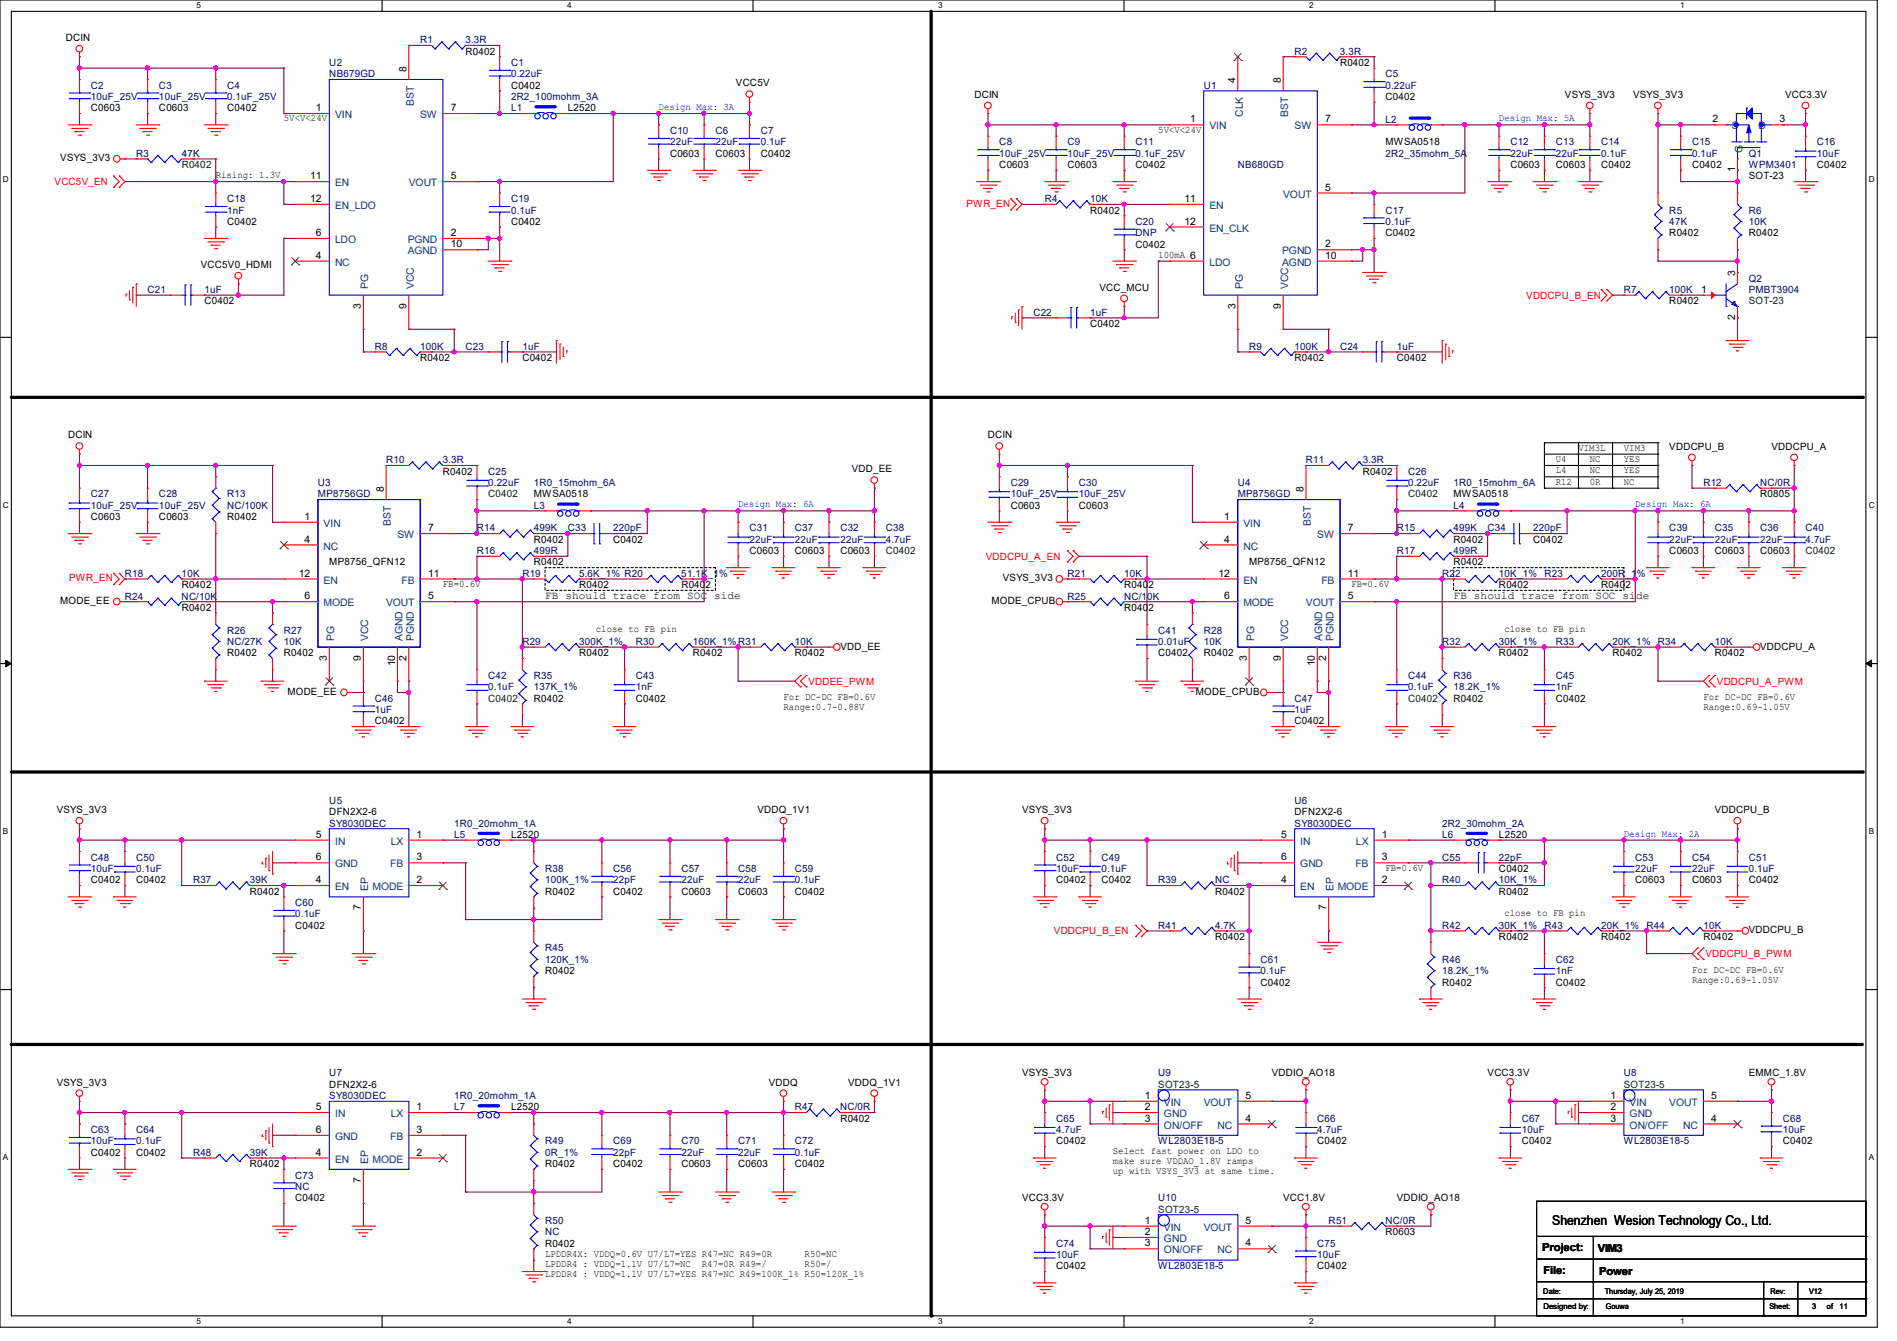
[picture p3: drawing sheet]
<svg xmlns="http://www.w3.org/2000/svg" width="297mm" height="210mm" viewBox="0 0 297 210" stroke-linecap="round" stroke-linejoin="round" font-family="sans-serif">
<defs><g id="words">
<text font-size="2.1" x="243" y="191.9">Shenzhen Wesion Technology Co., Ltd.</text>
<g font-size="1.7">
<text x="85.3" y="93.9">FB should trace from SOC side</text>
<text x="227.6" y="93.9">FB should trace from SOC side</text>
<text x="241.5" y="196">Project:</text>
<text x="250.1" y="196.1">VIM3</text>
<text x="241.6" y="199.5">File:</text>
<text x="250.4" y="199.7">Power</text>
</g>
<g font-size="1.6">
<text x="10.3" y="6.4">DCIN</text>
<text x="63.6" y="11.2" transform="rotate(-90 63.6 11.2)">8</text>
<text x="72.9" y="8.6">R0402</text>
<text x="209.8" y="10.3">R0402</text>
<text x="14.2" y="17.4">C0603</text>
<text x="24.9" y="17.4">C0603</text>
<text x="35.6" y="17.4">C0402</text>
<text x="49.4" y="17.4">1</text>
<text x="70.6" y="17.4">7</text>
<text x="80" y="13.9">C0402</text>
<text x="88.9" y="17.4">L2520</text>
<text x="115.2" y="13.5">VCC5V</text>
<text x="152.6" y="15.3">DCIN</text>
<text x="193.4" y="13" transform="rotate(-90 193.4 13)">4</text>
<text x="200.5" y="13" transform="rotate(-90 200.5 13)">8</text>
<text x="216.9" y="15.7">C0402</text>
<text x="245" y="15.3">VSYS_3V3</text>
<text x="255.7" y="15.3">VSYS_3V3</text>
<text x="279.5" y="15.3">VCC3.3V</text>
<text x="44.4" y="19">5V&lt;V&lt;24V</text>
<text x="181.4" y="20.8">5V&lt;V&lt;24V</text>
<text x="186.3" y="19.2">1</text>
<text x="207.5" y="19.2">7</text>
<text x="216.9" y="22.8">MWSA0518</text>
<text x="268.1" y="19.2">2</text>
<text x="278.6" y="19.2">3</text>
<text x="9.4" y="25.3">VSYS_3V3</text>
<text x="33.8" y="27.9">Rising: 1.3V</text>
<text x="48.6" y="28.1">11</text>
<text x="70.6" y="28.1">5</text>
<text x="104.9" y="24.6">C0603</text>
<text x="112" y="24.6">C0603</text>
<text x="119.1" y="24.6">C0402</text>
<text x="156.5" y="26.3">C0603</text>
<text x="167.1" y="26.3">C0603</text>
<text x="177.8" y="26.3">C0402</text>
<text x="207.5" y="29.8">5</text>
<text x="236.5" y="26.3">C0603</text>
<text x="243.6" y="26.3">C0603</text>
<text x="250.7" y="26.3">C0402</text>
<text x="264.9" y="26.3">C0402</text>
<text x="271.7" y="27" transform="rotate(-90 271.7 27)">1</text>
<text x="273.8" y="28.1">SOT-23</text>
<text x="284.5" y="26.3">C0402</text>
<text x="35.6" y="35.2">C0402</text>
<text x="48.6" y="31.6">12</text>
<text x="80" y="35.2">C0402</text>
<text x="170.7" y="33.4">R0402</text>
<text x="185.5" y="31.6">11</text>
<text x="185.5" y="35.2">12</text>
<text x="31.5" y="42">VCC5V0_HDMI</text>
<text x="49.4" y="37">6</text>
<text x="49.4" y="40.5">4</text>
<text x="70.6" y="38.7">10</text>
<text x="70.6" y="37">2</text>
<text x="177.8" y="38.8">C0402</text>
<text x="181.4" y="40.3">100mA 6</text>
<text x="207.5" y="40.5">10</text>
<text x="207.5" y="38.7">2</text>
<text x="216.9" y="37">C0402</text>
<text x="261.4" y="37">R0402</text>
<text x="273.8" y="37">R0402</text>
<text x="32" y="47.7">C0402</text>
<text x="172.1" y="45.5">VCC_MCU</text>
<text x="261.4" y="47.7">R0402</text>
<text x="266.4" y="45.8">1</text>
<text x="271.7" y="43.2" transform="rotate(-90 271.7 43.2)">3</text>
<text x="56.5" y="48.3" transform="rotate(-90 56.5 48.3)">3</text>
<text x="63.6" y="48.3" transform="rotate(-90 63.6 48.3)">9</text>
<text x="170.7" y="51.2">C0402</text>
<text x="193.4" y="48.3" transform="rotate(-90 193.4 48.3)">3</text>
<text x="200.5" y="48.3" transform="rotate(-90 200.5 48.3)">9</text>
<text x="271.7" y="50.1" transform="rotate(-90 271.7 50.1)">2</text>
<text x="65.8" y="56.6">R0402</text>
<text x="81.8" y="56.6">C0402</text>
<text x="202.7" y="56.6">R0402</text>
<text x="218.7" y="56.6">C0402</text>
<text x="10.7" y="68.7">DCIN</text>
<text x="154.7" y="68.7">DCIN</text>
<text x="247.1" y="70.6">VIM3L</text>
<text x="254.2" y="70.6">VIM3</text>
<text x="261.4" y="70.4">VDDCPU_B</text>
<text x="277.4" y="70.4">VDDCPU_A</text>
<text x="60.1" y="77" transform="rotate(-90 60.1 77)">8</text>
<text x="69.3" y="74.3">R0402</text>
<text x="83.6" y="77.9">MWSA0518</text>
<text x="133.3" y="74">VDD_EE</text>
<text x="204.1" y="77" transform="rotate(-90 204.1 77)">8</text>
<text x="213.4" y="74.3">R0402</text>
<text x="227.6" y="77.9">MWSA0518</text>
<text x="243.6" y="72.3">U4</text>
<text x="243.6" y="74.1">L4</text>
<text x="243.6" y="75.9">R12</text>
<text x="248.9" y="72.3">NC</text>
<text x="248.9" y="74.1">NC</text>
<text x="248.9" y="75.9">0R</text>
<text x="254.2" y="75.9">NC</text>
<text x="254.2" y="74.1">YES</text>
<text x="254.2" y="72.3">YES</text>
<text x="275.6" y="77.9">R0805</text>
<text x="14.2" y="81.4">C0603</text>
<text x="24.9" y="81.4">C0603</text>
<text x="35.6" y="81.4">R0402</text>
<text x="47.7" y="81.4">1</text>
<text x="67" y="83.2">7</text>
<text x="158.2" y="79.7">C0603</text>
<text x="168.9" y="79.7">C0603</text>
<text x="191.7" y="81.4">1</text>
<text x="211" y="83.2">7</text>
<text x="47.7" y="85">4</text>
<text x="51.6" y="88.6">MP8756_QFN12</text>
<text x="83.6" y="88.6">R0402</text>
<text x="83.6" y="85">R0402</text>
<text x="96" y="85">C0402</text>
<text x="117.3" y="86.8">C0603</text>
<text x="124.5" y="86.8">C0603</text>
<text x="131.6" y="86.8">C0603</text>
<text x="191.7" y="85">4</text>
<text x="195.6" y="88.6">MP8756_QFN12</text>
<text x="227.6" y="88.6">R0402</text>
<text x="227.6" y="85">R0402</text>
<text x="240" y="85">C0402</text>
<text x="261.4" y="86.8">C0603</text>
<text x="268.5" y="86.8">C0603</text>
<text x="275.6" y="86.8">C0603</text>
<text x="9.4" y="94.6">MODE_EE</text>
<text x="28.4" y="95.7">R0402</text>
<text x="28.4" y="92.1">R0402</text>
<text x="46.8" y="90.3">12</text>
<text x="47.7" y="93.9">6</text>
<text x="67" y="93.9">5</text>
<text x="67" y="90.3">11</text>
<text x="69.3" y="91.9">FB=0.6V</text>
<text x="90.7" y="92.1">R0402</text>
<text x="106.7" y="92.1">R0402</text>
<text x="155.2" y="94.6">MODE_CPUB</text>
<text x="157" y="91.1">VSYS_3V3</text>
<text x="176" y="92.1">R0402</text>
<text x="176" y="95.7">R0402</text>
<text x="190.8" y="90.3">12</text>
<text x="191.7" y="93.9">6</text>
<text x="211" y="93.9">5</text>
<text x="211" y="90.3">11</text>
<text x="211.6" y="91.9">FB=0.6V</text>
<text x="234.7" y="92.1">R0402</text>
<text x="250.7" y="92.1">R0402</text>
<text x="93.3" y="99">close to FB pin</text>
<text x="131.6" y="101.7">VDD_EE</text>
<text x="235.5" y="99">close to FB pin</text>
<text x="275.6" y="101.7">VDDCPU_A</text>
<text x="35.6" y="102.8">R0402</text>
<text x="44.4" y="102.8">R0402</text>
<text x="51.2" y="103.5" transform="rotate(-90 51.2 103.5)">3</text>
<text x="56.5" y="103.5" transform="rotate(-90 56.5 103.5)">9</text>
<text x="61.8" y="104.3" transform="rotate(-90 61.8 104.3)">10</text>
<text x="63.6" y="103.5" transform="rotate(-90 63.6 103.5)">2</text>
<text x="90.7" y="102.8">R0402</text>
<text x="108.5" y="102.8">R0402</text>
<text x="124.5" y="102.8">R0402</text>
<text x="181.4" y="102.8">C0402</text>
<text x="188.5" y="102.8">R0402</text>
<text x="195.2" y="103.5" transform="rotate(-90 195.2 103.5)">3</text>
<text x="200.5" y="103.5" transform="rotate(-90 200.5 103.5)">9</text>
<text x="205.9" y="104.3" transform="rotate(-90 205.9 104.3)">10</text>
<text x="207.6" y="103.5" transform="rotate(-90 207.6 103.5)">2</text>
<text x="234.7" y="102.8">R0402</text>
<text x="252.5" y="102.8">R0402</text>
<text x="268.5" y="102.8">R0402</text>
<text x="45" y="108.8">MODE_EE</text>
<text x="58.7" y="113.5">C0402</text>
<text x="83.6" y="109.9">R0402</text>
<text x="99.6" y="109.9">C0402</text>
<text x="122.7" y="109.7">For DC-DC FB=0.6V</text>
<text x="122.7" y="111.2">Range:0.7-0.88V</text>
<text x="187.2" y="108.8">MODE_CPUB</text>
<text x="202.7" y="113.5">C0402</text>
<text x="227.6" y="109.9">R0402</text>
<text x="243.6" y="109.9">C0402</text>
<text x="266.7" y="109.7">For DC-DC FB=0.6V</text>
<text x="266.7" y="111.2">Range:0.69-1.05V</text>
<text x="8.9" y="127.3">VSYS_3V3</text>
<text x="49.4" y="131.2">5</text>
<text x="51.6" y="127.7">DFN2X2-6</text>
<text x="65.2" y="131.2">1</text>
<text x="80" y="131.2">L2520</text>
<text x="118.6" y="127.3">VDDQ_1V1</text>
<text x="160" y="127.3">VSYS_3V3</text>
<text x="200.6" y="131.2">5</text>
<text x="202.7" y="127.7">DFN2X2-6</text>
<text x="216.4" y="131.2">1</text>
<text x="234.7" y="131.2">L2520</text>
<text x="268.5" y="127.3">VDDCPU_B</text>
<text x="49.4" y="134.7">6</text>
<text x="65.2" y="134.7">3</text>
<text x="200.6" y="134.7">6</text>
<text x="216.4" y="134.7">3</text>
<text x="216.9" y="136.4">FB=0.6V</text>
<text x="234.7" y="136.6">C0402</text>
<text x="14.2" y="138.3">C0402</text>
<text x="21.3" y="138.3">C0402</text>
<text x="39.1" y="140.1">R0402</text>
<text x="49.4" y="138.3">4</text>
<text x="56.5" y="142.6" transform="rotate(-90 56.5 142.6)">7</text>
<text x="65.2" y="138.3">2</text>
<text x="85.3" y="140.1">R0402</text>
<text x="96" y="140.1">C0402</text>
<text x="106.7" y="140.1">C0603</text>
<text x="115.6" y="140.1">C0603</text>
<text x="124.5" y="140.1">C0402</text>
<text x="165.4" y="138.3">C0402</text>
<text x="172.5" y="138.3">C0402</text>
<text x="190.2" y="140.1">R0402</text>
<text x="200.6" y="138.3">4</text>
<text x="207.6" y="142.6" transform="rotate(-90 207.6 142.6)">7</text>
<text x="216.4" y="138.3">2</text>
<text x="234.7" y="140.1">R0402</text>
<text x="235.5" y="143.5">close to FB pin</text>
<text x="256" y="138.3">C0603</text>
<text x="264.9" y="138.3">C0603</text>
<text x="273.8" y="138.3">C0402</text>
<text x="46.2" y="145.5">C0402</text>
<text x="190.2" y="147.2">R0402</text>
<text x="234.7" y="147.2">R0402</text>
<text x="250.7" y="147.2">R0402</text>
<text x="266.7" y="147.2">R0402</text>
<text x="273.8" y="146.2">VDDCPU_B</text>
<text x="85.3" y="152.6">R0402</text>
<text x="197.4" y="154.3">C0402</text>
<text x="225.8" y="154.3">R0402</text>
<text x="243.6" y="154.3">C0402</text>
<text x="264.9" y="152.4">For DC-DC FB=0.6V</text>
<text x="264.9" y="153.9">Range:0.69-1.05V</text>
<text x="8.9" y="170">VSYS_3V3</text>
<text x="49.4" y="173.9">5</text>
<text x="51.6" y="170.3">DFN2X2-6</text>
<text x="65.2" y="173.9">1</text>
<text x="80" y="173.9">L2520</text>
<text x="120.4" y="170">VDDQ</text>
<text x="132.8" y="170">VDDQ_1V1</text>
<text x="160" y="168.6">VSYS_3V3</text>
<text x="179.2" y="172.1">1</text>
<text x="179.2" y="173.9">2</text>
<text x="195" y="172.1">5</text>
<text x="199.1" y="168.6">VDDIO_AO18</text>
<text x="232.9" y="168.6">VCC3.3V</text>
<text x="252.1" y="172.1">1</text>
<text x="252.1" y="173.9">2</text>
<text x="267.9" y="172.1">5</text>
<text x="273.8" y="168.6">EMMC_1.8V</text>
<text x="49.4" y="177.4">6</text>
<text x="65.2" y="177.4">3</text>
<text x="131.6" y="175.7">R0402</text>
<text x="165.4" y="179.2">C0402</text>
<text x="179.2" y="175.6">3</text>
<text x="195" y="175.6">4</text>
<text x="206.2" y="179.2">C0402</text>
<text x="238.3" y="179.2">C0402</text>
<text x="252.1" y="175.6">3</text>
<text x="267.9" y="175.6">4</text>
<text x="279.1" y="179.2">C0402</text>
<text x="14.2" y="181">C0402</text>
<text x="21.3" y="181">C0402</text>
<text x="39.1" y="182.8">R0402</text>
<text x="49.4" y="181">4</text>
<text x="56.5" y="185.2" transform="rotate(-90 56.5 185.2)">7</text>
<text x="65.2" y="181">2</text>
<text x="85.3" y="182.8">R0402</text>
<text x="96" y="182.8">C0402</text>
<text x="106.7" y="182.8">C0603</text>
<text x="115.6" y="182.8">C0603</text>
<text x="124.5" y="182.8">C0402</text>
<text x="174.2" y="180.8">Select fast power on LDO to</text>
<text x="174.2" y="182.4">make sure VDDAO_1.8V ramps</text>
<text x="174.2" y="183.9">up with VSYS_3V3 at same time.</text>
<text x="46.2" y="188.1">C0402</text>
<text x="160" y="188.1">VCC3.3V</text>
<text x="179.2" y="191.6">1</text>
<text x="195" y="191.6">5</text>
<text x="200.9" y="188.1">VCC1.8V</text>
<text x="218.7" y="188.1">VDDIO_AO18</text>
<text x="85.3" y="196.8">LPDDR4X: VDDQ=0.6V U7/L7=YES R47=NC R49=0R</text>
<text x="85.3" y="195.2">R0402</text>
<text x="126" y="196.8">R50=NC</text>
<text x="179.2" y="193.4">2</text>
<text x="179.2" y="195.2">3</text>
<text x="195" y="195.2">4</text>
<text x="216.9" y="193.5">R0603</text>
<text x="85.3" y="198.4">LPDDR4 : VDDQ=1.1V U7/L7=NC</text>
<text x="85.3" y="199.9">LPDDR4 : VDDQ=1.1V U7/L7=YES R47=NC R49=100K_1% R50=120K_1%</text>
<text x="109.9" y="198.4">R47=0R R49=/</text>
<text x="126" y="198.4">R50=/</text>
<text x="165.4" y="198.8">C0402</text>
<text x="206.2" y="198.8">C0402</text>
</g>
<g font-size="1.6" fill="#000080">
<text x="51.6" y="10.3">U2</text>
<text x="65.8" y="6.8">R1</text>
<text x="72.9" y="6.8">3.3R</text>
<text x="80" y="10.3">C1</text>
<text x="202.7" y="8.6">R2</text>
<text x="209.8" y="8.6">3.3R</text>
<text x="14.2" y="13.9">C2</text>
<text x="14.2" y="15.7">10uF_25V</text>
<text x="24.9" y="13.9">C3</text>
<text x="24.9" y="15.7">10uF_25V</text>
<text x="35.6" y="13.9">C4</text>
<text x="35.6" y="15.7">0.1uF_25V</text>
<text x="51.6" y="12.1">NB679GD</text>
<text x="80" y="17.4">L1</text>
<text x="80" y="15.7">2R2_100mohm_3A</text>
<text x="80" y="12.1">0.22uF</text>
<text x="188.5" y="13.9">U1</text>
<text x="216.9" y="12.1">C5</text>
<text x="216.9" y="13.9">0.22uF</text>
<text x="104.9" y="21">C10</text>
<text x="104.9" y="22.8">22uF</text>
<text x="112" y="21">C6</text>
<text x="112" y="22.8">22uF</text>
<text x="119.1" y="21">C7</text>
<text x="119.1" y="22.8">0.1uF</text>
<text x="156.5" y="22.8">C8</text>
<text x="167.1" y="22.8">C9</text>
<text x="177.8" y="22.8">C11</text>
<text x="216.9" y="19.2">L2</text>
<text x="236.5" y="22.8">C12</text>
<text x="243.6" y="22.8">C13</text>
<text x="250.7" y="22.8">C14</text>
<text x="264.9" y="22.8">C15</text>
<text x="284.5" y="22.8">C16</text>
<text x="21.3" y="24.6">R3</text>
<text x="156.5" y="24.6">10uF_25V</text>
<text x="167.1" y="24.6">10uF_25V</text>
<text x="177.8" y="24.6">0.1uF_25V</text>
<text x="193.8" y="26.3">NB680GD</text>
<text x="216.9" y="24.6">2R2_35mohm_5A</text>
<text x="236.5" y="24.6">22uF</text>
<text x="243.6" y="24.6">22uF</text>
<text x="250.7" y="24.6">0.1uF</text>
<text x="264.9" y="24.6">0.1uF</text>
<text x="273.8" y="24.6">Q1</text>
<text x="273.8" y="26.3">WPM3401</text>
<text x="284.5" y="24.6">10uF</text>
<text x="35.6" y="31.7">C18</text>
<text x="35.6" y="33.4">1nF</text>
<text x="80" y="31.7">C19</text>
<text x="80" y="33.4">0.1uF</text>
<text x="163.6" y="31.7">R4</text>
<text x="170.7" y="31.7">10K</text>
<text x="177.8" y="35.2">C20</text>
<text x="216.9" y="33.4">C17</text>
<text x="216.9" y="35.2">0.1uF</text>
<text x="261.4" y="33.4">R5</text>
<text x="261.4" y="35.2">47K</text>
<text x="273.8" y="33.4">R6</text>
<text x="273.8" y="35.2">10K</text>
<text x="177.8" y="37">DNP</text>
<text x="23.1" y="45.9">C21</text>
<text x="32" y="45.9">1uF</text>
<text x="254.3" y="45.9">R7</text>
<text x="261.4" y="45.9">100K</text>
<text x="273.8" y="44.1">Q2</text>
<text x="273.8" y="45.9">PMBT3904</text>
<text x="161.8" y="49.4">C22</text>
<text x="170.7" y="49.4">1uF</text>
<text x="58.7" y="54.8">R8</text>
<text x="65.8" y="54.8">100K</text>
<text x="72.9" y="54.8">C23</text>
<text x="81.8" y="54.8">1uF</text>
<text x="195.6" y="54.8">R9</text>
<text x="202.7" y="54.8">100K</text>
<text x="209.8" y="54.8">C24</text>
<text x="218.7" y="54.8">1uF</text>
<text x="14.2" y="77.9">C27</text>
<text x="24.9" y="77.9">C28</text>
<text x="35.6" y="77.9">R13</text>
<text x="49.8" y="76.1">U3</text>
<text x="49.8" y="77.9">MP8756GD</text>
<text x="60.5" y="72.6">R10</text>
<text x="69.3" y="72.6">3.3R</text>
<text x="76.5" y="74.3">C25</text>
<text x="76.5" y="76.1">0.22uF</text>
<text x="83.6" y="76.1">1R0_15mohm_6A</text>
<text x="158.2" y="76.1">C29</text>
<text x="158.2" y="77.9">10uF_25V</text>
<text x="168.9" y="76.1">C30</text>
<text x="168.9" y="77.9">10uF_25V</text>
<text x="193.8" y="76.1">U4</text>
<text x="193.8" y="77.9">MP8756GD</text>
<text x="204.5" y="72.6">R11</text>
<text x="213.4" y="72.6">3.3R</text>
<text x="220.5" y="74.3">C26</text>
<text x="220.5" y="76.1">0.22uF</text>
<text x="227.6" y="76.1">1R0_15mohm_6A</text>
<text x="266.7" y="76.1">R12</text>
<text x="275.6" y="76.1">NC/0R</text>
<text x="14.2" y="79.7">10uF_25V</text>
<text x="24.9" y="79.7">10uF_25V</text>
<text x="35.6" y="79.7">NC/100K</text>
<text x="74.7" y="83.2">R14</text>
<text x="83.6" y="83.2">499K</text>
<text x="83.6" y="79.7">L3</text>
<text x="88.9" y="83.2">C33</text>
<text x="96" y="83.2">220pF</text>
<text x="117.3" y="83.2">C31</text>
<text x="124.5" y="83.2">C37</text>
<text x="131.6" y="83.2">C32</text>
<text x="138.7" y="83.2">C38</text>
<text x="218.7" y="83.2">R15</text>
<text x="227.6" y="83.2">499K</text>
<text x="227.6" y="79.7">L4</text>
<text x="232.9" y="83.2">C34</text>
<text x="240" y="83.2">220pF</text>
<text x="261.4" y="83.2">C39</text>
<text x="268.5" y="83.2">C35</text>
<text x="275.6" y="83.2">C36</text>
<text x="282.7" y="83.2">C40</text>
<text x="74.7" y="86.8">R16</text>
<text x="83.6" y="86.8">499R</text>
<text x="117.3" y="85">22uF</text>
<text x="124.5" y="85">22uF</text>
<text x="131.6" y="85">22uF</text>
<text x="138.7" y="85">4.7uF</text>
<text x="218.7" y="86.8">R17</text>
<text x="227.6" y="86.8">499R</text>
<text x="261.4" y="85">22uF</text>
<text x="268.5" y="85">22uF</text>
<text x="275.6" y="85">22uF</text>
<text x="282.7" y="85">4.7uF</text>
<text x="19.6" y="93.9">R24</text>
<text x="19.6" y="90.3">R18</text>
<text x="28.4" y="93.9">NC/10K</text>
<text x="28.4" y="90.3">10K</text>
<text x="81.8" y="90.3">R19</text>
<text x="90.7" y="90.3">5.6K_1% R20</text>
<text x="106.7" y="90.3">51.1K_1%</text>
<text x="167.1" y="90.3">R21</text>
<text x="167.1" y="93.9">R25</text>
<text x="176" y="90.3">10K</text>
<text x="176" y="93.9">NC/10K</text>
<text x="225.8" y="90.3">R22</text>
<text x="234.7" y="90.3">10K_1%</text>
<text x="241.8" y="90.3">R23</text>
<text x="250.7" y="90.3">200R_1%</text>
<text x="35.6" y="99.2">R26</text>
<text x="35.6" y="101">NC/27K</text>
<text x="44.4" y="99.2">R27</text>
<text x="44.4" y="101">10K</text>
<text x="81.8" y="101">R29</text>
<text x="90.7" y="101">300K_1%</text>
<text x="99.6" y="101">R30</text>
<text x="108.5" y="101">160K_1%R31</text>
<text x="124.5" y="101">10K</text>
<text x="181.4" y="99.2">C41</text>
<text x="181.4" y="101">0.01uF</text>
<text x="188.5" y="99.2">R28</text>
<text x="188.5" y="101">10K</text>
<text x="225.8" y="101">R32</text>
<text x="234.7" y="101">30K_1%</text>
<text x="243.6" y="101">R33</text>
<text x="252.5" y="101">20K_1%</text>
<text x="259.6" y="101">R34</text>
<text x="268.5" y="101">10K</text>
<text x="76.5" y="106.3">C42</text>
<text x="83.6" y="106.3">R35</text>
<text x="99.6" y="106.3">C43</text>
<text x="220.5" y="106.3">C44</text>
<text x="227.6" y="106.3">R36</text>
<text x="243.6" y="106.3">C45</text>
<text x="58.7" y="109.9">C46</text>
<text x="58.7" y="111.7">1uF</text>
<text x="76.5" y="108.1">0.1uF</text>
<text x="83.6" y="108.1">137K_1%</text>
<text x="99.6" y="108.1">1nF</text>
<text x="202.7" y="109.9">C47</text>
<text x="202.7" y="111.7">1uF</text>
<text x="220.5" y="108.1">0.1uF</text>
<text x="227.6" y="108.1">18.2K_1%</text>
<text x="243.6" y="108.1">1nF</text>
<text x="51.6" y="125.9">U5</text>
<text x="202.7" y="125.9">U6</text>
<text x="51.6" y="129.5">SY8030DEC</text>
<text x="71.1" y="131.2">L5</text>
<text x="71.1" y="129.5">1R0_20mohm_1A</text>
<text x="202.7" y="129.5">SY8030DEC</text>
<text x="225.8" y="131.2">L6</text>
<text x="225.8" y="129.5">2R2_30mohm_2A</text>
<text x="14.2" y="134.8">C48</text>
<text x="14.2" y="136.6">10uF</text>
<text x="21.3" y="134.8">C50</text>
<text x="21.3" y="136.6">0.1uF</text>
<text x="85.3" y="136.6">R38</text>
<text x="96" y="136.6">C56</text>
<text x="106.7" y="136.6">C57</text>
<text x="115.6" y="136.6">C58</text>
<text x="124.5" y="136.6">C59</text>
<text x="165.4" y="134.8">C52</text>
<text x="165.4" y="136.6">10uF</text>
<text x="172.5" y="134.8">C49</text>
<text x="172.5" y="136.6">0.1uF</text>
<text x="225.8" y="134.8">C55</text>
<text x="234.7" y="134.8">22pF</text>
<text x="256" y="134.8">C53</text>
<text x="256" y="136.6">22uF</text>
<text x="264.9" y="134.8">C54</text>
<text x="264.9" y="136.6">22uF</text>
<text x="273.8" y="134.8">C51</text>
<text x="273.8" y="136.6">0.1uF</text>
<text x="30.2" y="138.3">R37</text>
<text x="39.1" y="138.3">39K</text>
<text x="46.2" y="141.9">C60</text>
<text x="46.2" y="143.7">0.1uF</text>
<text x="85.3" y="138.3">100K_1%</text>
<text x="96" y="138.3">22pF</text>
<text x="106.7" y="138.3">22uF</text>
<text x="115.6" y="138.3">22uF</text>
<text x="124.5" y="138.3">0.1uF</text>
<text x="181.4" y="138.3">R39</text>
<text x="190.2" y="138.3">NC</text>
<text x="225.8" y="138.3">R40</text>
<text x="234.7" y="138.3">10K_1%</text>
<text x="85.3" y="149">R45</text>
<text x="181.4" y="145.5">R41</text>
<text x="190.2" y="145.5">4.7K</text>
<text x="225.8" y="145.5">R42</text>
<text x="234.7" y="145.5">30K_1%</text>
<text x="241.8" y="145.5">R43</text>
<text x="250.7" y="145.5">20K_1%</text>
<text x="257.8" y="145.5">R44</text>
<text x="266.7" y="145.5">10K</text>
<text x="85.3" y="150.8">120K_1%</text>
<text x="197.4" y="150.8">C61</text>
<text x="197.4" y="152.6">0.1uF</text>
<text x="225.8" y="150.8">R46</text>
<text x="225.8" y="152.6">18.2K_1%</text>
<text x="243.6" y="150.8">C62</text>
<text x="243.6" y="152.6">1nF</text>
<text x="51.6" y="168.6">U7</text>
<text x="51.6" y="172.1">SY8030DEC</text>
<text x="71.1" y="173.9">L7</text>
<text x="71.1" y="172.1">1R0_20mohm_1A</text>
<text x="124.5" y="173.9">R47</text>
<text x="131.6" y="173.9">NC/0R</text>
<text x="181.4" y="168.6">U9</text>
<text x="254.3" y="168.6">U8</text>
<text x="14.2" y="177.5">C63</text>
<text x="14.2" y="179.2">10uF</text>
<text x="21.3" y="177.5">C64</text>
<text x="21.3" y="179.2">0.1uF</text>
<text x="85.3" y="179.2">R49</text>
<text x="96" y="179.2">C69</text>
<text x="106.7" y="179.2">C70</text>
<text x="115.6" y="179.2">C71</text>
<text x="124.5" y="179.2">C72</text>
<text x="165.4" y="175.7">C65</text>
<text x="165.4" y="177.5">4.7uF</text>
<text x="181.4" y="179.2">WL2803E18-5</text>
<text x="206.2" y="175.7">C66</text>
<text x="206.2" y="177.5">4.7uF</text>
<text x="238.3" y="175.7">C67</text>
<text x="238.3" y="177.5">10uF</text>
<text x="254.3" y="179.2">WL2803E18-5</text>
<text x="279.1" y="175.7">C68</text>
<text x="279.1" y="177.5">10uF</text>
<text x="30.2" y="181">R48</text>
<text x="39.1" y="181">39K</text>
<text x="46.2" y="184.6">C73</text>
<text x="85.3" y="181">0R_1%</text>
<text x="96" y="181">22pF</text>
<text x="106.7" y="181">22uF</text>
<text x="115.6" y="181">22uF</text>
<text x="124.5" y="181">0.1uF</text>
<text x="46.2" y="186.3">NC</text>
<text x="85.3" y="191.7">R50</text>
<text x="181.4" y="188.1">U10</text>
<text x="208" y="191.7">R51</text>
<text x="216.9" y="191.7">NC/0R</text>
<text x="85.3" y="193.5">NC</text>
<text x="165.4" y="195.2">C74</text>
<text x="165.4" y="197">10uF</text>
<text x="206.2" y="195.2">C75</text>
<text x="206.2" y="197">10uF</text>
<text x="181.4" y="198.8">WL2803E18-5</text>
</g>
<g font-size="1.6" fill="#004080">
<text x="64.8" y="16.6" transform="rotate(-90 64.8 16.6)">BST</text>
<text x="52.5" y="18.5">VIN</text>
<text x="65.8" y="18.5">SW</text>
<text x="189.4" y="20.3">VIN</text>
<text x="194.6" y="18.3" transform="rotate(-90 194.6 18.3)">CLK</text>
<text x="201.7" y="18.3" transform="rotate(-90 201.7 18.3)">BST</text>
<text x="202.7" y="20.3">SW</text>
<text x="271.1" y="20.3">S</text>
<text x="275.3" y="20.3">D</text>
<text x="52.5" y="29.2">EN</text>
<text x="64" y="29.2">VOUT</text>
<text x="272.8" y="24" transform="rotate(-90 272.8 24)">G</text>
<text x="52.5" y="32.7">EN_LDO</text>
<text x="189.4" y="32.7">EN</text>
<text x="200.9" y="30.9">VOUT</text>
<text x="52.5" y="38.1">LDO</text>
<text x="52.5" y="41.6">NC</text>
<text x="63.8" y="39.8">AGND</text>
<text x="63.8" y="38.1">PGND</text>
<text x="189.4" y="36.3">EN_CLK</text>
<text x="189.4" y="41.6">LDO</text>
<text x="200.7" y="41.6">AGND</text>
<text x="200.7" y="39.8">PGND</text>
<text x="57.7" y="45.3" transform="rotate(-90 57.7 45.3)">PG</text>
<text x="64.8" y="45.3" transform="rotate(-90 64.8 45.3)">VCC</text>
<text x="194.6" y="45.3" transform="rotate(-90 194.6 45.3)">PG</text>
<text x="201.7" y="45.3" transform="rotate(-90 201.7 45.3)">VCC</text>
<text x="50.7" y="82.5">VIN</text>
<text x="61.2" y="82.3" transform="rotate(-90 61.2 82.3)">BST</text>
<text x="194.7" y="82.5">VIN</text>
<text x="205.2" y="82.3" transform="rotate(-90 205.2 82.3)">BST</text>
<text x="50.7" y="86.1">NC</text>
<text x="62.2" y="84.3">SW</text>
<text x="194.7" y="86.1">NC</text>
<text x="206.2" y="84.3">SW</text>
<text x="50.7" y="95">MODE</text>
<text x="50.7" y="91.4">EN</text>
<text x="60.5" y="95">VOUT</text>
<text x="62.9" y="91.4">FB</text>
<text x="194.7" y="95">MODE</text>
<text x="194.7" y="91.4">EN</text>
<text x="204.5" y="95">VOUT</text>
<text x="206.9" y="91.4">FB</text>
<text x="52.3" y="100.5" transform="rotate(-90 52.3 100.5)">PG</text>
<text x="57.7" y="100.5" transform="rotate(-90 57.7 100.5)">VCC</text>
<text x="63" y="100.5" transform="rotate(-90 63 100.5)">AGND</text>
<text x="64.8" y="100.5" transform="rotate(-90 64.8 100.5)">PGND</text>
<text x="196.3" y="100.5" transform="rotate(-90 196.3 100.5)">PG</text>
<text x="201.7" y="100.5" transform="rotate(-90 201.7 100.5)">VCC</text>
<text x="207" y="100.5" transform="rotate(-90 207 100.5)">AGND</text>
<text x="208.8" y="100.5" transform="rotate(-90 208.8 100.5)">PGND</text>
<text x="52.5" y="132.3">IN</text>
<text x="52.5" y="135.8">GND</text>
<text x="61.1" y="135.8">FB</text>
<text x="61.2" y="132.3">LX</text>
<text x="203.6" y="132.3">IN</text>
<text x="203.6" y="135.8">GND</text>
<text x="212.2" y="135.8">FB</text>
<text x="212.3" y="132.3">LX</text>
<text x="52.5" y="139.4">EN</text>
<text x="57.7" y="139.6" transform="rotate(-90 57.7 139.6)">EP</text>
<text x="58.3" y="139.4">MODE</text>
<text x="203.6" y="139.4">EN</text>
<text x="208.8" y="139.6" transform="rotate(-90 208.8 139.6)">EP</text>
<text x="209.5" y="139.4">MODE</text>
<text x="182.2" y="173.2">VIN</text>
<text x="188.5" y="173.2">VOUT</text>
<text x="255.1" y="173.2">VIN</text>
<text x="261.4" y="173.2">VOUT</text>
<text x="52.5" y="175">IN</text>
<text x="52.5" y="178.5">GND</text>
<text x="61.1" y="178.5">FB</text>
<text x="61.2" y="175">LX</text>
<text x="182.2" y="175">GND</text>
<text x="182.2" y="176.7">ON/OFF</text>
<text x="190.6" y="176.7">NC</text>
<text x="255.1" y="175">GND</text>
<text x="255.1" y="176.7">ON/OFF</text>
<text x="263.5" y="176.7">NC</text>
<text x="52.5" y="182.1">EN</text>
<text x="57.7" y="182.2" transform="rotate(-90 57.7 182.2)">EP</text>
<text x="58.3" y="182.1">MODE</text>
<text x="182.2" y="192.7">VIN</text>
<text x="182.2" y="194.5">GND</text>
<text x="182.2" y="196.3">ON/OFF</text>
<text x="188.5" y="192.7">VOUT</text>
<text x="190.6" y="196.3">NC</text>
</g>
<g font-size="1.6" fill="#00f">
<text x="103.1" y="17.2">Design Max: 3A</text>
<text x="234.7" y="19">Design Max: 5A</text>
<text x="115.6" y="79.5">Design Max: 6A</text>
<text x="256" y="79.5">Design Max: 6A</text>
<text x="254.2" y="131">Design Max: 2A</text>
</g>
<g font-size="1.6" fill="#f00">
<text x="8.6" y="29">VCC5V_EN</text>
<text x="151.3" y="32.4">PWR_EN</text>
<text x="239" y="46.8">VDDCPU_B_EN</text>
<text x="154.3" y="87.7">VDDCPU_A_EN</text>
<text x="10.8" y="91.1">PWR_EN</text>
<text x="126.6" y="107.2">VDDEE_PWM</text>
<text x="268.8" y="107.2">VDDCPU_A_PWM</text>
<text x="165" y="146.3">VDDCPU_B_EN</text>
<text x="267" y="149.9">VDDCPU_B_PWM</text>
</g>
<text font-size="1.6" fill="#000040" x="28.4" y="24.6">47K</text>
<g font-size="1.6" fill="#004000">
<text x="28.4" y="26.3">R0402</text>
<text x="273.8" y="47.7">SOT-23</text>
<text x="76.5" y="77.9">C0402</text>
<text x="220.5" y="77.9">C0402</text>
<text x="138.7" y="86.8">C0402</text>
<text x="282.7" y="86.8">C0402</text>
<text x="76.5" y="109.9">C0402</text>
<text x="220.5" y="109.9">C0402</text>
<text x="181.4" y="170.3">SOT23-5</text>
<text x="254.3" y="170.3">SOT23-5</text>
<text x="181.4" y="189.9">SOT23-5</text>
</g>
<g font-size="1.3">
<text x="30.8" y="1.3">5</text>
<text x="88.8" y="1.3">4</text>
<text x="146.9" y="1.3">3</text>
<text x="205" y="1.3">2</text>
<text x="263.1" y="1.3">1</text>
<text x=".5" y="28.4">D</text>
<text x="292.6" y="28.4">D</text>
<text x=".5" y="79.5">C</text>
<text x="292.6" y="79.5">C</text>
<text x=".5" y="130.6">B</text>
<text x="292.6" y="130.6">B</text>
<text x=".5" y="181.7">A</text>
<text x="292.6" y="181.7">A</text>
<text x="30.8" y="207.4">5</text>
<text x="88.8" y="207.4">4</text>
<text x="146.9" y="207.4">3</text>
<text x="205" y="207.4">2</text>
<text x="263.1" y="207.4">1</text>
</g>
<g font-size="1.2">
<text x="241.6" y="202.6">Date:</text>
<text x="251.2" y="202.6">Thursday, July 25, 2019</text>
<text x="277.2" y="202.6">Rev:</text>
<text x="283.2" y="202.6">V12</text>
<text x="241.6" y="205.1">Designed by:</text>
<text x="251.4" y="205.1">Gouwa</text>
<text x="277" y="205.1">Sheet:</text>
<text x="283.8" y="205.1">3</text>
<text x="286" y="205.1">of</text>
<text x="288" y="205.1">11</text>
</g>
</g></defs>
<path d="M0 0h293.9v207.9h-293.9zM1.8 1.8h290.3v204.3h-290.3z" fill="none" stroke="#000" stroke-width=".17"/>
<g fill="#fff">
<path d="M30.8 .2h.7v1.4h-.7z"/>
<path d="M30.8 206.2h.7v1.4h-.7z"/>
</g>
<path d="M59.8 0v1.8M59.8 206.1v1.8" fill="none" stroke="#000" stroke-width=".17"/>
<g fill="#fff">
<path d="M88.8 .2h.7v1.4h-.7z"/>
<path d="M88.8 206.2h.7v1.4h-.7z"/>
</g>
<path d="M117.9 0v1.8M117.9 206.1v1.8" fill="none" stroke="#000" stroke-width=".17"/>
<g fill="#fff">
<path d="M146.9 .2h.7v1.4h-.7z"/>
<path d="M146.9 206.2h.7v1.4h-.7z"/>
</g>
<path d="M176 0v1.8M176 206.1v1.8" fill="none" stroke="#000" stroke-width=".17"/>
<g fill="#fff">
<path d="M205 .2h.7v1.4h-.7z"/>
<path d="M205 206.2h.7v1.4h-.7z"/>
</g>
<path d="M234.1 0v1.8M234.1 206.1v1.8" fill="none" stroke="#000" stroke-width=".17"/>
<g fill="#fff">
<path d="M263.1 .2h.6v1.4h-.6z"/>
<path d="M263.1 206.2h.6v1.4h-.6z"/>
<path d="M.5 27.3h.9v1.4h-.9z"/>
<path d="M292.6 27.3h.9v1.4h-.9z"/>
<path d="M.5 78.4h.9v1.4h-.9z"/>
<path d="M292.6 78.4h.9v1.4h-.9z"/>
</g>
<path d="M0 52.8h1.8M292.1 52.8h1.8" fill="none" stroke="#000" stroke-width=".17"/>
<g fill="#fff">
<path d="M.5 129.5h.8v1.4h-.8z"/>
<path d="M292.6 129.5h.8v1.4h-.8z"/>
</g>
<path d="M0 103.9h1.8M292.1 103.9h1.8" fill="none" stroke="#000" stroke-width=".17"/>
<path d="M.9 103.4l.9 .5-.9 .5zM292.1 103.9l.9-.5v1z" fill="#000" stroke="#000" stroke-width=".16"/>
<g fill="#fff">
<path d="M.5 180.5h.8v1.4h-.8z"/>
<path d="M292.6 180.5h.8v1.4h-.8z"/>
</g>
<g fill="none" stroke="#000" stroke-width=".17">
<path d="M241.8 76.5h.1M241.8 69.3h.1M241.8 72.9h17.8M241.8 71.1h17.8M241.8 74.7h17.8M241.8 69.3h17.8M241.8 76.5h17.8M241.8 69.3v7.2M247.1 76.5h.1M247.1 69.3v7.2M252.5 76.5h.1M252.5 69.3v7.2"/>
<path d="M259.6 72.9h.1M259.6 71.1h.1M259.6 74.7h.1M259.6 69.3h.1M259.6 76.5h.1M259.6 69.3v7.2M0 155h1.8M292.1 155h1.8M240.6 188.1h51.5v18h-51.5zM240.6 193.6h51.5M240.6 197.2h51.5M249.5 193.6v12.5"/>
<path d="M292.1 193.6h.1M292.1 197.2h.1M240.6 200.7h51.5M240.6 203.4h51.5M249.5 206.1h.1M276.1 206.1h.1M276.1 200.7v5.4M281.5 206.1h.1M281.5 200.7v5.4M292.1 200.7h.1M292.1 203.4h.1"/>
</g>
<path d="M85.3 88.9h26.7v3.6h-26.7zM227.6 88.9h26.7v3.6h-26.7z" fill="none" stroke="#000" stroke-width=".17" stroke-dasharray=".3 .3"/>
<path d="M145.8 1.8v204.3M1.8 62.2h289.8M1.8 120.9h289.8M1.8 163.6h289.8" fill="none" stroke="#000" stroke-width=".51"/>
<g fill="#000">
<circle cx="291.6" cy="62.2" r=".25"/>
<circle cx="291.6" cy="120.9" r=".25"/>
<circle cx="1.8" cy="163.6" r=".25"/>
<circle cx="145.8" cy="206.1" r=".25"/>
</g>
<g fill="none" stroke="#800040" stroke-width=".17">
<path d="M12.4 17.8h.1M12.4 10.7h.1M12.4 8.9h.1M12.4 8.9v3.5M12.4 17.8v1.8M12.4 10.7h32M23.1 17.8h.1M23.1 10.7h.1M23.1 10.7v1.7M23.1 17.8v1.8M33.8 10.7h.1M33.8 17.8h.1"/>
<path d="M33.8 10.7v1.7M33.8 17.8v1.8M44.4 10.7h.1M44.4 17.8h.1M44.4 10.7v7.1M44.4 17.8h1.8M64 7.1h.1M64 7.1h1.8M74.7 17.8h.1M74.7 7.1h.1M74.7 7.1h3.5v1.8M74.7 17.8h7.1"/>
<path d="M78.2 14.2h.1M78.2 17.8h.1M78.2 8.9h.1M78.2 14.2v3.6M88.9 17.8h.1M88.9 17.8h28.4M96 17.8h.1M96 17.8v10.6h-21.3M103.1 17.8h.1M103.1 19.6h.1M103.1 17.8v1.8M110.2 17.8h.1"/>
<path d="M110.2 19.6h.1M110.2 17.8v1.8M117.3 19.6h.1M117.3 17.8h.1M117.3 16v3.6M154.7 19.6h.1M154.7 17.8h.1M154.7 19.6h28.4M154.7 17.8v3.5M165.4 19.6h.1M165.4 19.6v1.7M176 19.6h.1"/>
<path d="M176 19.6v1.7M200.9 8.9h.1M200.9 8.9h1.8M211.6 19.6h.1M211.6 8.9h.1M211.6 19.6h7.1M211.6 8.9h3.5M215.1 19.6h.1M215.1 8.9h.1M215.1 16h.1M215.1 8.9v1.8M215.1 16v3.6"/>
<path d="M225.8 19.6h.1M225.8 19.6h23.1M229.4 19.6h.1M229.4 19.6v10.6h-17.8M234.7 19.6h.1M234.7 19.6v1.7M241.8 19.6h.1M241.8 19.6v1.7M248.9 17.8h.1M248.9 19.6h.1M248.9 17.8v3.5M259.6 19.6h.1"/>
<path d="M259.6 17.8h.1M259.6 17.8v12.4M259.6 19.6h8.9M263.1 19.6h.1M263.1 19.6v1.7M279.1 19.6h.1M279.1 19.6h3.6M282.7 19.6h.1M282.7 17.8h.1M282.7 17.8v3.5M19.6 24.9h.1M19.6 28.4h26.6"/>
<path d="M19.6 24.9h1.7M30.2 24.9h.1M30.2 24.9h3.6M33.8 35.6h.1M33.8 28.4h.1M33.8 24.9h.1M33.8 24.9v5.3M33.8 35.6v1.7M44.4 32h.1M44.4 28.4h.1M44.4 37.3h.1M44.4 32h1.8"/>
<path d="M44.4 28.4v3.6M44.4 37.3v8.9h-12.4M44.4 37.3h1.8M74.7 39.1h.1M74.7 37.3h.1M74.7 28.4h.1M74.7 37.3h3.5M76.5 37.3h.1M76.5 37.3v1.8h-1.8M78.2 28.4h.1M78.2 35.6h.1M78.2 37.3h.1"/>
<path d="M78.2 28.4v1.8M78.2 35.6v5.3M103.1 26.7h.1M103.1 24.9v1.8M110.2 26.7h.1M110.2 24.9v1.8M117.3 26.7h.1M117.3 24.9v1.8M154.7 26.7h.1M154.7 26.7v1.7M160 32h.1M160 32h3.6"/>
<path d="M165.4 26.7h.1M165.4 26.7v1.7M172.5 32h.1M172.5 32h10.6M176 26.7h.1M176 39.1h.1M176 32h.1M176 26.7v1.7M176 32v1.8M176 39.1v1.8M211.6 39.1h.1M211.6 30.2h.1"/>
<path d="M211.6 39.1h3.5M213.4 39.1h.1M213.4 39.1v1.8h-1.8M215.1 39.1h.1M215.1 37.3h.1M215.1 30.2h.1M215.1 30.2v1.8M215.1 37.3v5.4M234.7 26.7h.1M234.7 26.7v1.7M241.8 26.7h.1M241.8 26.7v1.7"/>
<path d="M248.9 26.7h.1M248.9 26.7v1.7M259.6 39.1h.1M259.6 39.1v1.8M263.1 28.4h.1M263.1 26.7h.1M263.1 28.4h8.9M263.1 26.7v1.7M272 28.4h.1M272 39.1h.1M272 26.7h.1M272 26.7v3.5"/>
<path d="M272 39.1v3.6M282.7 26.7h.1M282.7 26.7v1.7M21.3 46.2h.1M21.3 46.2h5.4M32 46.2h.1M37.3 44.4h.1M37.3 46.2h.1M37.3 44.4v1.8M56.9 51.6h.1M56.9 55.1h.1M56.9 55.1h1.8"/>
<path d="M56.9 51.6v3.5M64 51.6h.1M64 51.6h7.1M67.6 55.1h.1M67.6 55.1h8.9M71.1 55.1h.1M71.1 51.6h.1M71.1 51.6v3.5M81.8 55.1h.1M81.8 55.1h5.3M160 49.8h.1M160 49.8h5.4"/>
<path d="M170.7 49.8h.1M176 48h.1M176 49.8h.1M176 48v1.8M181.4 40.9h.1M181.4 40.9h1.7M181.4 40.9v8.9h-10.7M193.8 55.1h.1M193.8 51.6h.1M193.8 55.1h1.8M193.8 51.6v3.5M200.9 51.6h.1"/>
<path d="M200.9 51.6h7.1M204.5 55.1h.1M204.5 55.1h8.9M208 51.6h.1M208 55.1h.1M208 51.6v3.5M211.6 40.9h.1M218.7 55.1h.1M218.7 55.1h7.1M252.5 46.2h.1M252.5 46.2h1.8M259.6 40.9h.1"/>
<path d="M259.6 40.9h12.4M263.1 46.2h.1M263.1 46.2h3.6M272 40.9h.1M272 49.8h.1M272 49.8v3.5M12.4 72.9h.1M12.4 71.1h.1M12.4 72.9h30.3M12.4 71.1v5.4M23.1 72.9h.1M23.1 72.9v3.6"/>
<path d="M33.8 72.9h.1M33.8 74.7h.1M33.8 72.9v1.8M42.7 72.9h.1M42.7 72.9v8.9M60.5 72.9h.1M60.5 72.9h1.7M71.1 72.9h.1M71.1 72.9h3.6M74.7 78.2v5.4M136.9 76.5h.1M136.9 76.5v5.3"/>
<path d="M156.5 72.9h.1M156.5 74.7h.1M156.5 72.9h30.2M156.5 71.1v3.6M167.1 72.9h.1M167.1 74.7h.1M167.1 72.9v1.8M186.7 72.9h.1M186.7 72.9v8.9M204.5 72.9h.1M204.5 72.9h1.7M215.1 72.9h.1"/>
<path d="M215.1 72.9h3.6M218.7 78.2v5.4M264.9 72.9h.1M264.9 76.5h.1M264.9 72.9v3.6M264.9 76.5h3.6M277.4 76.5h.1M277.4 76.5h3.5M280.9 72.9h.1M280.9 76.5h.1M280.9 72.9v8.9M12.4 83.6h.1"/>
<path d="M12.4 81.8v1.8M19.6 94.2h.1M19.6 90.7h.1M19.6 90.7h1.7M19.6 94.2h1.7M23.1 83.6h.1M23.1 81.8v1.8M30.2 90.7h.1M30.2 94.2h.1M30.2 90.7h14.2M30.2 94.2h14.2M33.8 83.6h.1"/>
<path d="M33.8 90.7h.1M33.8 83.6v12.4M42.7 81.8h.1M42.7 94.2h.1M42.7 96h.1M42.7 94.2v1.8M42.7 81.8h1.7M71.1 90.7h.1M71.1 94.2h.1M71.1 83.6h.1M71.1 83.6h5.4M71.1 90.7h12.5"/>
<path d="M74.7 90.7h.1M74.7 87.1h.1M74.7 80h.1M74.7 94.2h.1M74.7 83.6h.1M74.7 87.1v3.6M74.7 94.2v10.7M74.7 80h10.6M74.7 87.1h1.8M81.8 90.7h.1M81.8 90.7v12.4M85.3 83.6h.1"/>
<path d="M85.3 87.1h.1M85.3 83.6h5.4M88.9 83.6h.1M88.9 83.6v3.5h-3.6M92.5 80h.1M92.5 90.7h.1M92.5 90.7h7.1M92.5 80h44.4M96 83.6h.1M101.3 80h.1M101.3 80v3.6h-5.3M108.5 90.7h.1"/>
<path d="M108.5 90.7h1.7M110.2 80h.1M110.2 90.7h.1M110.2 80v14.2h-39.1M115.6 81.8h.1M115.6 80h.1M115.6 88.9h.1M115.6 80v1.8M115.6 87.1v1.8M122.7 81.8h.1M122.7 88.9h.1M122.7 80h.1"/>
<path d="M122.7 80v1.8M122.7 87.1v1.8M129.8 88.9h.1M129.8 80h.1M129.8 81.8h.1M129.8 80v1.8M129.8 87.1v1.8M136.9 81.8h.1M136.9 88.9h.1M136.9 87.1v1.8M156.5 81.8h.1M156.5 80v1.8"/>
<path d="M167.1 81.8h.1M167.1 94.2h.1M167.1 90.7h.1M167.1 90.7h1.8M167.1 94.2h1.8M167.1 80v1.8M168.9 87.1h.1M168.9 87.1h10.7M177.8 90.7h.1M177.8 94.2h.1M177.8 90.7h10.7M177.8 94.2h10.7"/>
<path d="M179.6 87.1h.1M179.6 90.7h.1M179.6 87.1v10.7M186.7 96h.1M186.7 94.2h.1M186.7 81.8h.1M186.7 94.2v1.8M186.7 81.8h1.8M215.1 90.7h.1M215.1 94.2h.1M215.1 83.6h.1M215.1 83.6h5.4"/>
<path d="M215.1 90.7h12.5M218.7 90.7h.1M218.7 87.1h.1M218.7 80h.1M218.7 94.2h.1M218.7 83.6h.1M218.7 80h10.7M218.7 87.1v3.6M218.7 94.2v10.7M218.7 87.1h1.8M225.8 90.7h.1M225.8 90.7v12.4"/>
<path d="M229.4 83.6h.1M229.4 87.1h.1M229.4 83.6h5.3M232.9 83.6h.1M232.9 83.6v3.5h-3.5M236.5 80h.1M236.5 90.7h.1M236.5 90.7h7.1M236.5 80h44.4M240 83.6h.1M245.4 80h.1M245.4 80v3.6h-5.4"/>
<path d="M252.5 90.7h.1M252.5 90.7h3.5M256 80h.1M256 90.7h.1M256 80v14.2h-40.9M259.6 88.9h.1M259.6 81.8h.1M259.6 80h.1M259.6 80v1.8M259.6 87.1v1.8M266.7 81.8h.1M266.7 88.9h.1"/>
<path d="M266.7 80h.1M266.7 80v1.8M266.7 87.1v1.8M273.8 88.9h.1M273.8 81.8h.1M273.8 80h.1M273.8 80v1.8M273.8 87.1v1.8M280.9 81.8h.1M280.9 88.9h.1M280.9 87.1v1.8M33.8 106.7h.1"/>
<path d="M33.8 104.9v1.8M42.7 106.7h.1M42.7 104.9v1.8M55.1 108.5h1.8M56.9 108.5h.1M56.9 106.7v1.8M62.2 106.7h.1M62.2 108.5h.1M62.2 106.7v1.8M62.2 108.5h1.8M64 106.7h.1M64 108.5h.1"/>
<path d="M64 106.7v7.1M74.7 110.2h.1M74.7 110.2v3.6M81.8 113.8h.1M81.8 101.3h.1M81.8 103.1h.1M81.8 101.3h1.8M81.8 112v1.8M92.5 101.3h.1M92.5 101.3h8.8M97.8 110.2h.1M97.8 101.3h.1"/>
<path d="M97.8 101.3v3.6M97.8 110.2v3.6M110.2 101.3h.1M110.2 101.3h7.1M115.6 101.3h.1M115.6 106.7h.1M115.6 106.7h8.9M115.6 101.3v5.4M126.2 101.3h.1M126.2 101.3h3.6M179.6 103.1h.1M179.6 103.1v3.6"/>
<path d="M186.7 106.7h.1M186.7 104.9v1.8M199.1 108.5h1.8M200.9 108.5h.1M200.9 106.7v1.8M206.2 106.7h.1M206.2 108.5h.1M206.2 106.7v1.8M206.2 108.5h1.8M208 106.7h.1M208 108.5h.1M208 106.7v7.1"/>
<path d="M218.7 110.2h.1M218.7 110.2v3.6M225.8 113.8h.1M225.8 101.3h.1M225.8 103.1h.1M225.8 101.3h1.8M225.8 112v1.8M236.5 101.3h.1M236.5 101.3h8.9M241.8 101.3h.1M241.8 110.2h.1M241.8 101.3v3.6"/>
<path d="M241.8 110.2v3.6M254.3 101.3h.1M254.3 101.3h7.1M259.6 106.7h.1M259.6 101.3h.1M259.6 106.7h7.1M259.6 101.3v5.4M270.3 101.3h.1M270.3 101.3h3.5M12.4 131.6h.1M12.4 138.7h.1M12.4 129.8h.1"/>
<path d="M12.4 129.8v3.5M12.4 138.7v1.8M12.4 131.6h33.8M19.6 138.7h.1M19.6 131.6h.1M19.6 131.6v1.7M19.6 138.7v1.8M28.4 131.6h.1M28.4 138.7h.1M28.4 138.7h3.6M28.4 131.6v7.1M40.9 138.7h.1"/>
<path d="M40.9 138.7h5.3M42.7 135.1h.1M42.7 135.1h3.5M44.4 138.7h.1M44.4 138.7v1.8M46.2 138.7h.1M69.3 131.6h.1M69.3 135.1h.1M69.3 131.6h3.6M69.3 135.1h3.6M72.9 135.1h.1M72.9 135.1v8.9"/>
<path d="M80 131.6h.1M80 131.6h42.7M83.6 131.6h.1M83.6 131.6v1.7M94.2 131.6h.1M94.2 131.6v3.5M104.9 131.6h.1M104.9 131.6v3.5M113.8 131.6h.1M113.8 131.6v3.5M122.7 129.8h.1M122.7 131.6h.1"/>
<path d="M122.7 129.8v5.3M163.6 131.6h.1M163.6 138.7h.1M163.6 129.8h.1M163.6 131.6h33.8M163.6 129.8v3.5M163.6 138.7v1.8M170.7 138.7h.1M170.7 131.6h.1M170.7 131.6v1.7M170.7 138.7v1.8M179.6 131.6h.1"/>
<path d="M179.6 138.7h.1M179.6 131.6v7.1M179.6 138.7h3.5M192 138.7h.1M192 138.7h5.4M193.8 135.1h.1M193.8 135.1h3.6M195.6 138.7v10.7M197.4 138.7h.1M220.5 131.6h.1M220.5 135.1h.1M220.5 131.6h7.1"/>
<path d="M220.5 135.1h8.9M224 138.7h.1M224 135.1h.1M224 138.7h3.6M224 135.1v12.5M234.7 131.6h.1M234.7 135.1h.1M234.7 131.6h37.3M234.7 135.1h7.1M236.5 138.7h.1M241.8 131.6h.1M241.8 135.1h.1"/>
<path d="M241.8 131.6v7.1h-5.3M254.3 138.7h.1M254.3 131.6h.1M254.3 131.6v1.7M254.3 138.7v1.8M263.1 131.6h.1M263.1 138.7h.1M263.1 131.6v1.7M263.1 138.7v1.8M272 138.7h.1M272 131.6h.1M272 129.8h.1"/>
<path d="M272 129.8v3.5M272 138.7v1.8M44.4 145.8h.1M44.4 145.8v3.6M56.9 145.8h.1M56.9 145.8v3.6M72.9 144h.1M83.6 142.2h.1M83.6 144h.1M83.6 154.7h.1M83.6 142.2v3.6M83.6 154.7v1.8"/>
<path d="M94.2 140.5h.1M94.2 140.5v3.5h-21.3M104.9 140.5h.1M104.9 140.5v3.5M113.8 140.5h.1M113.8 140.5v3.5M122.7 140.5h.1M122.7 140.5v3.5M179.6 145.8h.1M179.6 145.8h3.5M192 145.8h.1M192 145.8h3.6"/>
<path d="M195.6 145.8h.1M195.6 154.7h.1M195.6 149.4h.1M195.6 154.7v1.8M208 145.8h.1M208 145.8v1.8M224 145.8h.1M224 145.8h3.6M236.5 145.8h.1M236.5 145.8h7.1M241.8 154.7h.1M241.8 145.8h.1"/>
<path d="M241.8 145.8v3.6M241.8 154.7v1.8M252.5 145.8h.1M252.5 145.8h7.1M257.8 149.4h.1M257.8 145.8h.1M257.8 149.4h7.1M257.8 145.8v3.6M268.5 145.8h.1M268.5 145.8h3.5M12.4 174.2h.1M12.4 176h.1"/>
<path d="M12.4 172.5v3.5M12.4 174.2h33.8M19.6 176h.1M19.6 174.2h.1M19.6 174.2v1.8M28.4 174.2h.1M28.4 174.2v7.2M42.7 177.8h.1M42.7 177.8h3.5M69.3 174.2h.1M69.3 177.8h.1M69.3 174.2h3.6"/>
<path d="M69.3 177.8h3.6M72.9 177.8h.1M72.9 177.8v8.9M80 174.2h.1M80 174.2h44.5M83.6 176h.1M83.6 174.2h.1M83.6 174.2v1.8M94.2 174.2h.1M94.2 174.2v3.6M104.9 174.2h.1M104.9 174.2v3.6"/>
<path d="M113.8 174.2h.1M113.8 174.2v3.6M122.7 174.2h.1M122.7 172.5v5.3M133.3 174.2h.1M133.3 174.2h3.6M136.9 174.2h.1M136.9 172.5v1.7M163.6 172.5h.1M163.6 174.2h.1M163.6 172.5h12.4M163.6 170.7v3.5"/>
<path d="M163.6 179.6v1.8M170.7 176h.1M170.7 172.5h.1M170.7 176h5.3M170.7 172.5v3.5M174.2 174.2h.1M174.2 174.2h1.8M199.1 172.5h.1M199.1 172.5h5.4M204.5 170.7h.1M204.5 172.5h.1M204.5 179.6h.1"/>
<path d="M204.5 170.7v3.5M204.5 179.6v1.8M236.5 170.7h.1M236.5 179.6h.1M236.5 172.5h.1M236.5 172.5h12.4M236.5 170.7v3.5M236.5 179.6v1.8M243.6 172.5h.1M243.6 176h.1M243.6 172.5v3.5M243.6 176h5.3"/>
<path d="M247.1 174.2h.1M247.1 174.2h1.8M272 172.5h.1M272 172.5h5.4M277.4 172.5h.1M277.4 179.6h.1M277.4 170.7h.1M277.4 170.7v3.5M277.4 179.6v1.8M12.4 183.1h.1M12.4 181.4v1.7M19.6 183.1h.1"/>
<path d="M19.6 181.4v1.7M28.4 181.4h.1M28.4 181.4h3.6M40.9 181.4h.1M40.9 181.4h5.3M44.4 183.1h.1M44.4 181.4h.1M44.4 188.5h.1M44.4 181.4v1.7M44.4 188.5v3.5M56.9 188.5h.1M56.9 188.5v3.5"/>
<path d="M72.9 186.7h.1M83.6 186.7h.1M83.6 188.5h.1M83.6 197.4h.1M83.6 184.9v3.6M83.6 197.4v1.7M94.2 183.1h.1M94.2 183.1v3.6h-21.3M104.9 183.1h.1M104.9 183.1v3.6M113.8 183.1h.1M113.8 183.1v3.6"/>
<path d="M122.7 183.1h.1M122.7 183.1v3.6M163.6 192h.1M163.6 193.8h.1M163.6 181.4h.1M163.6 192h12.4M163.6 190.2v3.6M163.6 199.1v1.8M170.7 195.6h.1M170.7 192h.1M170.7 195.6h5.3M170.7 192v3.6"/>
<path d="M174.2 193.8h.1M174.2 193.8h1.8M199.1 192h.1M199.1 192h10.7M204.5 190.2h.1M204.5 192h.1M204.5 199.1h.1M204.5 190.2v3.6M204.5 199.1v1.8M218.7 192h.1M224 190.2h.1M224 190.2v1.8h-5.3"/>
<path d="M163.6 200.9h.1"/>
</g>
<g fill="#f0f" stroke="#f0f" stroke-width=".17">
<circle cx="23.1" cy="72.9" r=".32"/>
<circle cx="12.4" cy="72.9" r=".32"/>
<circle cx="81.8" cy="90.7" r=".32"/>
<circle cx="74.7" cy="90.7" r=".32"/>
<circle cx="115.5" cy="80" r=".32"/>
<circle cx="110.2" cy="80" r=".32"/>
<circle cx="74.7" cy="80" r=".32"/>
<circle cx="74.7" cy="94.2" r=".32"/>
<circle cx="136.9" cy="80" r=".32"/>
<circle cx="129.8" cy="80" r=".32"/>
<circle cx="97.8" cy="101.3" r=".32"/>
<circle cx="74.7" cy="83.5" r=".32"/>
<circle cx="101.3" cy="80" r=".32"/>
<circle cx="167.1" cy="72.9" r=".32"/>
<circle cx="156.4" cy="72.9" r=".32"/>
<circle cx="225.8" cy="90.7" r=".32"/>
<circle cx="218.7" cy="90.7" r=".32"/>
<circle cx="259.6" cy="80" r=".32"/>
<circle cx="256" cy="80" r=".32"/>
<circle cx="218.7" cy="80" r=".32"/>
<circle cx="256" cy="90.7" r=".32"/>
<circle cx="218.7" cy="94.2" r=".32"/>
<circle cx="241.8" cy="101.3" r=".32"/>
<circle cx="218.7" cy="83.5" r=".32"/>
<circle cx="245.3" cy="80" r=".32"/>
<circle cx="266.7" cy="80" r=".32"/>
<circle cx="122.7" cy="80" r=".32"/>
<circle cx="232.9" cy="83.5" r=".32"/>
<circle cx="259.6" cy="101.3" r=".32"/>
<circle cx="88.9" cy="83.5" r=".32"/>
<circle cx="115.5" cy="101.3" r=".32"/>
<circle cx="110.2" cy="90.7" r=".32"/>
<circle cx="225.8" cy="101.3" r=".32"/>
<circle cx="81.8" cy="101.3" r=".32"/>
<circle cx="33.8" cy="90.7" r=".32"/>
<circle cx="42.7" cy="94.2" r=".32"/>
<circle cx="179.6" cy="90.7" r=".32"/>
<circle cx="186.7" cy="94.2" r=".32"/>
<circle cx="176" cy="19.5" r=".32"/>
<circle cx="165.3" cy="19.5" r=".32"/>
<circle cx="213.3" cy="39.1" r=".32"/>
<circle cx="215.1" cy="39.1" r=".32"/>
<circle cx="154.7" cy="19.5" r=".32"/>
<circle cx="176" cy="32" r=".32"/>
<circle cx="208" cy="55.1" r=".32"/>
<circle cx="229.3" cy="19.5" r=".32"/>
<circle cx="248.9" cy="19.5" r=".32"/>
<circle cx="241.8" cy="19.5" r=".32"/>
<circle cx="234.7" cy="19.5" r=".32"/>
<circle cx="215.1" cy="30.2" r=".32"/>
<circle cx="176" cy="49.8" r=".32"/>
<circle cx="215.1" cy="19.5" r=".32"/>
<circle cx="37.3" cy="46.2" r=".32"/>
<circle cx="78.2" cy="17.8" r=".32"/>
<circle cx="96" cy="17.8" r=".32"/>
<circle cx="117.3" cy="17.8" r=".32"/>
<circle cx="110.2" cy="17.8" r=".32"/>
<circle cx="23.1" cy="10.6" r=".32"/>
<circle cx="12.4" cy="10.6" r=".32"/>
<circle cx="78.2" cy="37.3" r=".32"/>
<circle cx="76.4" cy="37.3" r=".32"/>
<circle cx="78.2" cy="28.4" r=".32"/>
<circle cx="71.1" cy="55.1" r=".32"/>
<circle cx="103.1" cy="17.8" r=".32"/>
<circle cx="33.8" cy="28.4" r=".32"/>
<circle cx="33.8" cy="10.6" r=".32"/>
<circle cx="44.4" cy="28.4" r=".32"/>
<circle cx="273.8" cy="80" r=".32"/>
<circle cx="280.9" cy="80" r=".32"/>
<circle cx="280.9" cy="76.4" r=".32"/>
<circle cx="33.8" cy="72.9" r=".32"/>
<circle cx="272" cy="40.9" r=".32"/>
<circle cx="272" cy="28.4" r=".32"/>
<circle cx="263.1" cy="19.5" r=".32"/>
<circle cx="259.6" cy="19.5" r=".32"/>
<circle cx="282.7" cy="19.5" r=".32"/>
<circle cx="113.8" cy="131.6" r=".32"/>
<circle cx="104.9" cy="131.6" r=".32"/>
<circle cx="44.4" cy="138.7" r=".32"/>
<circle cx="94.2" cy="131.6" r=".32"/>
<circle cx="83.5" cy="131.6" r=".32"/>
<circle cx="83.5" cy="144" r=".32"/>
<circle cx="28.4" cy="131.6" r=".32"/>
<circle cx="12.4" cy="131.6" r=".32"/>
<circle cx="122.7" cy="131.6" r=".32"/>
<circle cx="19.5" cy="131.6" r=".32"/>
<circle cx="113.8" cy="174.2" r=".32"/>
<circle cx="104.9" cy="174.2" r=".32"/>
<circle cx="12.4" cy="174.2" r=".32"/>
<circle cx="44.4" cy="181.3" r=".32"/>
<circle cx="94.2" cy="174.2" r=".32"/>
<circle cx="83.5" cy="174.2" r=".32"/>
<circle cx="83.5" cy="186.7" r=".32"/>
<circle cx="28.4" cy="174.2" r=".32"/>
<circle cx="19.5" cy="174.2" r=".32"/>
<circle cx="224" cy="135.1" r=".32"/>
<circle cx="241.8" cy="145.8" r=".32"/>
<circle cx="224" cy="145.8" r=".32"/>
<circle cx="224" cy="138.7" r=".32"/>
<circle cx="241.8" cy="131.6" r=".32"/>
<circle cx="272" cy="131.6" r=".32"/>
<circle cx="263.1" cy="131.6" r=".32"/>
<circle cx="254.2" cy="131.6" r=".32"/>
<circle cx="236.5" cy="172.4" r=".32"/>
<circle cx="243.6" cy="172.4" r=".32"/>
<circle cx="277.3" cy="172.4" r=".32"/>
<circle cx="170.7" cy="192" r=".32"/>
<circle cx="163.6" cy="192" r=".32"/>
<circle cx="204.4" cy="192" r=".32"/>
<circle cx="257.8" cy="145.8" r=".32"/>
<circle cx="122.7" cy="174.2" r=".32"/>
<circle cx="170.7" cy="172.4" r=".32"/>
<circle cx="163.6" cy="172.4" r=".32"/>
<circle cx="204.4" cy="172.4" r=".32"/>
<circle cx="208" cy="108.4" r=".32"/>
<circle cx="64" cy="108.4" r=".32"/>
<circle cx="170.7" cy="131.6" r=".32"/>
<circle cx="195.6" cy="138.7" r=".32"/>
<circle cx="195.6" cy="145.8" r=".32"/>
<circle cx="179.6" cy="131.6" r=".32"/>
<circle cx="163.6" cy="131.6" r=".32"/>
<circle cx="241.8" cy="135.1" r=".32"/>
</g>
<g fill="none" stroke="#f00" stroke-width=".17">
<path d="M10.7 19.6h3.5M12.4 8.9h.1M12.4 8.2v.7M14.2 19.6h.1M21.3 19.6h3.6M24.9 19.6h.1M32 19.6h3.6M35.6 19.6h.1M103.1 19.6h.1M103.1 19.6v1.7M117.3 16h.1M117.3 15.3v.7"/>
<path d="M154.7 17.8h.1M154.7 17.1v.7M248.9 17.8h.1M248.9 17.1v.7M259.6 17.8h.1M259.6 17.1v.7M282.7 17.8h.1M282.7 17.1v.7M11.2 20.1h2.5M11.7 20.6h.1M11.7 20.6h1.5M12.3 21.2h.3"/>
<path d="M12.6 21.2h.1M13.7 20.1h.1M17.8 29.3h.1M17.8 27.6h.1M17.8 27.6l.9 .8-.9 .9M18.7 27.6h.1M18.7 29.3h.1M18.7 27.6l.9 .8-.9 .9M18.8 24.9h.8M19.6 24.9h.1M21.9 20.1h2.4M22.4 20.6h.1"/>
<path d="M22.4 20.6h1.4M22.9 21.2h.4M23.3 21.2h.1M24.3 20.1h.1M32 37.3h3.6M32.6 20.1h2.4M32.6 37.9h2.4M33.1 20.6h.1M33.1 38.4h.1M33.1 20.6h1.4M33.1 38.4h1.4M33.6 21.2h.4"/>
<path d="M33.6 38.9h.4M34 21.2h.1M34 38.9h.1M35 20.1h.1M35 37.9h.1M35.6 37.3h.1M101.3 26.7h3.6M101.9 27.2h2.5M102.4 27.7h.1M102.4 27.7h1.4M103 28.3h.3M103.1 24.9h.1"/>
<path d="M103.1 23.1v1.8M103.3 28.3h.1M104.4 27.2h.1M104.9 26.7h.1M108.5 26.7h3.5M109 27.2h2.5M109.5 27.7h.1M109.5 27.7h1.5M110.1 28.3h.3M110.4 28.3h.1M111.5 27.2h.1M112 26.7h.1"/>
<path d="M115.6 26.7h3.5M116.1 27.2h2.5M116.6 27.7h.1M116.6 27.7h1.5M117.2 28.3h.3M117.5 28.3h.1M118.6 27.2h.1M119.1 26.7h.1M152.9 28.4h3.6M153.5 29h2.4M154 29.5h.1M154 29.5h1.4"/>
<path d="M154.5 30.1h.4M154.9 30.1h.1M155.9 29h.1M156.5 28.4h.1M158.2 31.1h.1M158.2 32.9h.1M158.2 31.1l.9 .9-.9 .9M159.1 32.9h.1M159.1 31.1h.1M159.1 31.1l.9 .9-.9 .9M163.6 28.4h3.5M164.1 29h2.5"/>
<path d="M164.6 29.5h.1M164.6 29.5h1.5M165.2 30.1h.3M165.5 30.1h.1M166.6 29h.1M167.1 28.4h.1M174.2 28.4h3.6M174.8 29h2.4M175.3 29.5h.1M175.3 29.5h1.4M175.9 30.1h.3M176 21.3h.1"/>
<path d="M176 26.7h.1M176 21.3v1.8M176 24.9v1.8M176.2 30.1h.1M177.2 29h.1M177.8 28.4h.1M232.9 28.4h3.6M233.5 29h2.4M234 29.5h.1M234 29.5h1.4M234.5 30.1h.4M234.9 30.1h.1"/>
<path d="M235.9 29h.1M236.5 28.4h.1M240 28.4h3.6M240.6 29h2.4M241.1 29.5h.1M241.1 29.5h1.4M241.6 30.1h.4M242 30.1h.1M243 29h.1M243.6 28.4h.1M247.1 28.4h3.6M247.7 29h2.4"/>
<path d="M248.2 29.5h.1M248.2 29.5h1.4M248.8 30.1h.3M249.1 30.1h.1M250.1 29h.1M250.7 28.4h.1M280.9 28.4h3.6M281.5 29h2.4M282 29.5h.1M282 29.5h1.4M282.5 30.1h.4M282.9 30.1h.1"/>
<path d="M283.9 29h.1M284.5 28.4h.1M19.7 46.1h.1M19.7 46.1v.3M20.3 46.9h.1M20.3 45.5v1.4M20.8 45h.1M20.8 45v2.5M21.3 44.4h.1M21.3 44.4v3.6M37.3 44.4h.1M37.3 43.7v.7"/>
<path d="M76.5 40.9h3.5M77 41.4h2.5M77.5 42h.1M77.5 42h1.5M78.1 42.5h.3M78.4 42.5h.1M79.5 41.4h.1M80 40.9h.1M87.1 53.3h.1M87.1 53.3v3.6M87.7 53.9h.1M87.7 53.9v2.4"/>
<path d="M88.2 55.8h.1M88.2 54.4v1.4M88.7 54.9h.1M88.7 54.9v.4M158.4 49.6h.1M158.4 49.6v.4M159 50.5h.1M159 49.1v1.4M159.5 48.6h.1M159.5 48.6v2.4M160 48h.1M160 48v3.6"/>
<path d="M174.2 40.9h3.6M174.8 41.4h2.4M175.3 42h.1M175.3 42h1.4M175.9 42.5h.3M176 48h.1M176 47.3v.7M176.2 42.5h.1M177.2 41.4h.1M177.8 40.9h.1M213.4 42.7h3.5M213.9 43.2h2.5"/>
<path d="M214.4 43.7h.1M214.4 43.7h1.5M215 44.3h.3M215.3 44.3h.1M216.4 43.2h.1M216.9 42.7h.1M225.8 53.3h.1M225.8 53.3v3.6M226.4 53.9h.1M226.4 53.9v2.4M226.9 55.8h.1M226.9 54.4v1.4"/>
<path d="M227.4 54.9h.1M227.4 54.9v.4M250.7 45.3h.1M250.7 47.1h.1M250.7 45.3l.9 .9-.9 .9M251.6 47.1h.1M251.6 45.3h.1M251.6 45.3l.9 .9-.9 .9M254.3 46.2h.1M254.3 46.2h1.7M261.4 46.2h1.7M263.1 46.2h.1"/>
<path d="M270.3 53.3h.1M270.3 53.3h3.5M270.8 53.9h.1M270.8 53.9h2.5M271.3 54.4h1.5M271.9 54.9h.1M271.9 54.9h.3M272.8 54.4h.1M12.4 71.1h.1M12.4 70.4v.7M136.9 76.5h.1M136.9 75.7v.8"/>
<path d="M156.5 71.1h.1M156.5 70.4v.7M264.9 72.9h.1M264.9 72.2v.7M280.9 72.9h.1M280.9 72.2v.7M10.7 83.6h3.5M11.2 84.1h2.5M11.7 84.6h.1M11.7 84.6h1.5M12.3 85.2h.3M12.6 85.2h.1"/>
<path d="M13.7 84.1h.1M14.2 83.6h.1M17.8 89.8h.1M17.8 91.6h.1M17.8 89.8l.9 .9-.9 .9M18.7 91.6h.1M18.7 89.8h.1M18.7 89.8l.9 .9-.9 .9M18.8 94.2h.8M19.6 94.2h.1M21.3 94.2h.1M21.3 83.6h3.6"/>
<path d="M21.3 94.2h1.8M21.9 84.1h2.4M22.4 84.6h.1M22.4 84.6h1.4M22.9 85.2h.4M23.3 85.2h.1M24.3 84.1h.1M24.9 83.6h.1M28.4 94.2h1.8M30.2 94.2h.1M113.8 88.9h.1M113.8 88.9h3.5"/>
<path d="M114.3 89.5h.1M114.3 89.5h2.5M114.9 90h1.4M115.4 90.5h.1M115.4 90.5h.3M116.3 90h.1M120.9 88.9h.1M120.9 88.9h3.6M121.5 89.5h.1M121.5 89.5h2.4M122 90h1.4M122.5 90.5h.1"/>
<path d="M122.5 90.5h.4M122.7 87.1h.1M122.7 81.8h.1M122.7 81.8v1.8M122.7 85.3v1.8M123.4 90h.1M128 88.9h.1M128 88.9h3.6M128.6 89.5h.1M128.6 89.5h2.4M129.1 90h1.4M129.6 90.5h.1"/>
<path d="M129.6 90.5h.4M129.8 87.1h.1M129.8 81.8h.1M129.8 81.8v1.8M129.8 85.3v1.8M130.5 90h.1M135.1 88.9h.1M135.1 88.9h3.6M135.7 89.5h.1M135.7 89.5h2.4M136.2 90h1.4M136.7 90.5h.1"/>
<path d="M136.7 90.5h.4M137.6 90h.1M154.7 81.8h3.5M155.2 82.3h2.5M155.7 82.8h.1M155.7 82.8h1.5M156.3 83.4h.3M156.6 83.4h.1M157.7 82.3h.1M158.2 81.8h.1M165.4 81.8h3.5M165.9 82.3h2.5"/>
<path d="M166.4 82.8h.1M166.4 82.8h1.5M166.4 94.2h.7M166.4 90.7h.7M167 83.4h.3M167.1 94.2h.1M167.1 90.7h.1M167.1 88h.1M167.1 86.2h.1M167.1 86.2l.9 .9-.9 .9M167.3 83.4h.1M168 86.2h.1"/>
<path d="M168 88h.1M168 86.2l.9 .9-.9 .9M168.4 82.3h.1M168.9 81.8h.1M257.8 88.9h.1M257.8 88.9h3.6M258.4 89.5h.1M258.4 89.5h2.4M258.9 90h1.4M259.4 90.5h.1M259.4 90.5h.4M260.3 90h.1"/>
<path d="M264.9 88.9h.1M264.9 88.9h3.6M265.5 89.5h.1M265.5 89.5h2.4M266 90h1.4M266.5 90.5h.1M266.5 90.5h.4M267.4 90h.1M272 88.9h.1M272 88.9h3.6M272.6 89.5h.1M272.6 89.5h2.4"/>
<path d="M273.1 90h1.4M273.6 90.5h.1M273.6 90.5h.4M274.5 90h.1M279.1 88.9h.1M279.1 88.9h3.6M279.7 89.5h.1M279.7 89.5h2.5M280.2 90h1.4M280.8 90.5h.1M280.8 90.5h.3M281.6 90h.1"/>
<path d="M32 106.7h.1M32 106.7h3.6M32.6 107.2h.1M32.6 107.2h2.4M33.1 107.7h1.4M33.6 108.3h.1M33.6 108.3h.4M34.5 107.7h.1M40.9 106.7h.1M40.9 106.7h3.5M41.4 107.2h.1M41.4 107.2h2.5"/>
<path d="M42 107.7h1.4M42.5 108.3h.1M42.5 108.3h.3M43.4 107.7h.1M54.4 108.5h.7M55.1 113.8h.1M55.1 108.5h.1M55.1 113.8h3.6M55.7 114.3h.1M55.7 114.3h2.4M56.2 114.9h1.4M56.7 115.4h.1"/>
<path d="M56.7 115.4h.4M56.9 108.5h.1M56.9 113.8h.1M56.9 108.5v1.7M56.9 112v1.8M57.6 114.9h.1M62.2 113.8h.1M62.2 113.8h3.6M62.8 114.3h.1M62.8 114.3h2.4M63.3 114.9h1.4M63.8 115.4h.1"/>
<path d="M63.8 115.4h.4M64.7 114.9h.1M72.9 113.8h.1M72.9 113.8h3.6M73.4 114.3h.1M73.4 114.3h2.5M74 114.9h1.4M74.5 115.4h.1M74.5 115.4h.3M75.4 114.9h.1M80 113.8h.1M80 113.8h3.6"/>
<path d="M80.6 114.3h.1M80.6 114.3h2.4M81.1 114.9h1.4M81.6 115.4h.1M81.6 115.4h.4M82.5 114.9h.1M96 113.8h.1M96 113.8h3.6M96.6 114.3h.1M96.6 114.3h2.4M97.1 114.9h1.4M97.6 115.4h.1"/>
<path d="M97.6 115.4h.4M98.5 114.9h.1M125.3 105.8h.1M125.3 107.6h.1M125.3 105.8l-.8 .9 .8 .9M126.2 107.6h.1M126.2 105.8h.1M126.2 105.8l-.9 .9 .9 .9M129.8 101.3h.1M129.8 101.3h.7M177.8 106.7h.1M177.8 106.7h3.6"/>
<path d="M178.4 107.2h.1M178.4 107.2h2.4M178.9 107.7h1.4M179.4 108.3h.1M179.4 108.3h.3M180.3 107.7h.1M184.9 106.7h.1M184.9 106.7h3.6M185.5 107.2h.1M185.5 107.2h2.4M186 107.7h1.4M186.5 108.3h.1"/>
<path d="M186.5 108.3h.4M187.4 107.7h.1M198.4 108.5h.7M199.1 113.8h.1M199.1 108.5h.1M199.1 113.8h3.6M199.7 114.3h.1M199.7 114.3h2.4M200.2 114.9h1.4M200.7 115.4h.1M200.7 115.4h.4M201.6 114.9h.1"/>
<path d="M206.2 113.8h.1M206.2 113.8h3.6M206.8 114.3h.1M206.8 114.3h2.5M207.3 114.9h1.4M207.9 115.4h.1M207.9 115.4h.3M208.7 114.9h.1M216.9 113.8h.1M216.9 113.8h3.6M217.5 114.3h.1M217.5 114.3h2.4"/>
<path d="M218 114.9h1.4M218.5 115.4h.1M218.5 115.4h.4M219.4 114.9h.1M224 113.8h.1M224 113.8h3.6M224.6 114.3h.1M224.6 114.3h2.4M225.1 114.9h1.4M225.6 115.4h.1M225.6 115.4h.4M226.5 114.9h.1"/>
<path d="M240 113.8h.1M240 113.8h3.6M240.6 114.3h.1M240.6 114.3h2.4M241.1 114.9h1.4M241.6 115.4h.1M241.6 115.4h.4M242.5 114.9h.1M267.6 105.8h.1M267.6 107.6h.1M267.6 105.8l-.9 .9 .9 .9M268.5 107.6h.1"/>
<path d="M268.5 105.8h.1M268.5 105.8l-.9 .9 .9 .9M273.8 101.3h.1M273.8 101.3h.7M12.4 129.8h.1M12.4 129.1v.7M41.1 135.3h.1M41.1 135v.3M41.6 134.4h.1M41.6 134.4v1.4M42.1 136.4h.1M42.1 133.9v2.5"/>
<path d="M42.7 136.9h.1M42.7 133.3v3.6M122.7 129.8h.1M122.7 129.1v.7M163.6 129.8h.1M163.6 129.1v.7M192.2 135.3h.1M192.2 135v.3M192.7 134.4h.1M192.7 134.4v1.4M193.3 136.4h.1M193.3 133.9v2.5"/>
<path d="M193.8 136.9h.1M193.8 133.3v3.6M272 129.8h.1M272 129.1v.7M10.7 140.5h3.5M11.2 141h2.5M11.7 141.5h.1M11.7 141.5h1.5M12.3 142.1h.3M12.6 142.1h.1M13.7 141h.1M14.2 140.5h.1"/>
<path d="M17.8 140.5h.1M17.8 140.5h3.5M18.3 141h.1M18.3 141h2.5M18.8 141.5h1.5M19.4 142.1h.1M19.4 142.1h.3M20.3 141.5h.1M42.7 149.4h3.5M43.2 149.9h2.5M43.7 150.4h.1M43.7 150.4h1.5"/>
<path d="M44.3 151h.3M44.6 151h.1M45.7 149.9h.1M46.2 149.4h.1M55.1 149.4h3.6M55.7 149.9h2.4M56.2 150.4h.1M56.2 150.4h1.4M56.7 151h.4M57.1 151h.1M58.1 149.9h.1M58.7 149.4h.1"/>
<path d="M81.8 156.5h3.5M82.3 157h2.5M82.8 157.5h.1M82.8 157.5h1.5M83.4 158.1h.3M83.7 158.1h.1M84.8 157h.1M85.3 156.5h.1M103.1 144h3.6M103.7 144.6h2.4M104.2 145.1h.1M104.2 145.1h1.4"/>
<path d="M104.7 145.6h.4M105.1 145.6h.1M106.1 144.6h.1M106.7 144h.1M112 144h3.6M112.6 144.6h2.4M113.1 145.1h.1M113.1 145.1h1.4M113.6 145.6h.4M114 145.6h.1M115 144.6h.1M115.6 144h.1"/>
<path d="M120.9 144h3.6M121.5 144.6h2.4M122 145.1h.1M122 145.1h1.4M122.5 145.6h.4M122.9 145.6h.1M123.9 144.6h.1M124.5 144h.1M161.8 140.5h3.6M162.3 141h2.5M162.9 141.5h.1M162.9 141.5h1.4"/>
<path d="M163.4 142.1h.3M163.7 142.1h.1M164.8 141h.1M165.4 140.5h.1M168.9 140.5h.1M168.9 140.5h3.6M169.5 141h.1M169.5 141h2.4M170 141.5h1.4M170.5 142.1h.1M170.5 142.1h.4M171.4 141.5h.1"/>
<path d="M177.8 146.7h.1M177.8 144.9h.1M177.8 144.9l.9 .9-.9 .9M178.7 144.9h.1M178.7 146.7h.1M178.7 144.9l.9 .9-.9 .9M193.8 156.5h3.6M194.4 157h2.4M194.9 157.5h.1M194.9 157.5h1.4M195.4 158.1h.3M195.7 158.1h.1"/>
<path d="M196.8 157h.1M197.4 156.5h.1M206.2 147.6h3.6M206.8 148.1h2.5M207.3 148.6h.1M207.3 148.6h1.4M207.9 149.2h.3M208.2 149.2h.1M209.3 148.1h.1M209.8 147.6h.1M222.2 156.5h.1M222.2 156.5h3.6"/>
<path d="M222.8 157h.1M222.8 157h2.5M223.3 157.5h1.4M223.9 158.1h.1M223.9 158.1h.3M224.7 157.5h.1M240 156.5h.1M240 156.5h3.6M240.6 157h.1M240.6 157h2.4M241.1 157.5h1.4M241.6 158.1h.1"/>
<path d="M241.6 158.1h.4M242.5 157.5h.1M252.5 140.5h.1M252.5 140.5h3.5M253 141h.1M253 141h2.5M253.5 141.5h1.5M254.1 142.1h.1M254.1 142.1h.3M255 141.5h.1M261.4 140.5h.1M261.4 140.5h3.5"/>
<path d="M261.9 141h.1M261.9 141h2.5M262.4 141.5h1.5M263 142.1h.1M263 142.1h.3M263.9 141.5h.1M265.8 148.5h.1M265.8 150.2h.1M265.8 148.5l-.9 .9 .9 .8M266.7 150.2h.1M266.7 148.5h.1M266.7 148.5l-.9 .9 .9 .8"/>
<path d="M270.3 140.5h.1M270.3 140.5h3.5M270.8 141h.1M270.8 141h2.5M271.3 141.5h1.5M271.9 142.1h.1M271.9 142.1h.3M272 145.8h.1M272 145.8h.8M272.8 141.5h.1M12.4 172.5h.1M12.4 171.7v.8"/>
<path d="M19.6 176h.1M19.6 176v1.8M19.6 179.6v1.8M41.1 178h.1M41.1 177.6v.4M41.6 177.1h.1M41.6 177.1v1.4M42.1 179h.1M42.1 176.6v2.4M42.7 179.6h.1M42.7 176v3.6M122.7 172.5h.1"/>
<path d="M122.7 171.7v.8M136.9 172.5h.1M136.9 171.7v.8M163.6 170.7h.1M163.6 170v.7M172.6 174.1h.1M172.6 174.1v.3M173.2 175h.1M173.2 173.5v1.5M173.7 173h.1M173.7 173v2.5M174.2 172.5h.1"/>
<path d="M174.2 172.5v3.5M204.5 170.7h.1M204.5 170v.7M236.5 170.7h.1M236.5 170v.7M245.5 174.1h.1M245.5 174.1v.3M246.1 175h.1M246.1 173.5v1.5M246.6 173h.1M246.6 173v2.5M247.1 172.5h.1"/>
<path d="M247.1 172.5v3.5M248.9 172.5h.1M248.9 174.2h.1M248.9 176h.1M248.9 172.5h5.4M248.9 174.2h5.4M248.9 176h5.4M266.7 172.5h5.3M266.7 176h5.3M272 176h.1M272 172.5h.1M277.4 170.7h.1"/>
<path d="M277.4 170v.7M10.7 183.1h3.5M11.2 183.7h2.5M11.7 184.2h.1M11.7 184.2h1.5M12.3 184.7h.3M12.6 184.7h.1M13.7 183.7h.1M14.2 183.1h.1M17.8 183.1h.1M17.8 183.1h3.5M18.3 183.7h.1"/>
<path d="M18.3 183.7h2.5M18.8 184.2h1.5M19.4 184.7h.1M19.4 184.7h.3M19.6 181.4h.1M20.3 184.2h.1M42.7 192h3.5M43.2 192.6h2.5M43.7 193.1h.1M43.7 193.1h1.5M44.3 193.6h.3M44.6 193.6h.1"/>
<path d="M45.7 192.6h.1M46.2 192h.1M55.1 192h3.6M55.7 192.6h2.4M56.2 193.1h.1M56.2 193.1h1.4M56.7 193.6h.4M57.1 193.6h.1M58.1 192.6h.1M58.7 192h.1M81.8 199.1h3.5M82.3 199.7h2.5"/>
<path d="M84.8 199.7h.1M85.3 199.1h.1M103.1 186.7h3.6M103.7 187.2h2.4M104.2 187.7h.1M104.2 187.7h1.4M104.7 188.3h.4M105.1 188.3h.1M106.1 187.2h.1M106.7 186.7h.1M112 186.7h3.6M112.6 187.2h2.4"/>
<path d="M113.1 187.7h.1M113.1 187.7h1.4M113.6 188.3h.4M114 188.3h.1M115 187.2h.1M115.6 186.7h.1M120.9 186.7h3.6M121.5 187.2h2.4M122 187.7h.1M122 187.7h1.4M122.5 188.3h.4M122.9 188.3h.1"/>
<path d="M123.9 187.2h.1M124.5 186.7h.1M161.8 181.4h.1M161.8 181.4h3.6M162.3 181.9h.1M162.3 181.9h2.5M162.9 182.4h1.4M163.4 183h.1M163.4 183h.3M163.6 190.2h.1M163.6 189.5v.7M164.3 182.4h.1"/>
<path d="M172.6 193.6h.1M172.6 193.6v.4M173.2 194.5h.1M173.2 193.1v1.4M173.7 192.6h.1M173.7 192.6v2.4M174.2 192h.1M174.2 192v3.6M202.7 181.4h.1M202.7 181.4h3.5M203.2 181.9h.1M203.2 181.9h2.5"/>
<path d="M203.8 182.4h1.4M204.3 183h.1M204.3 183h.3M204.5 190.2h.1M204.5 189.5v.7M205.2 182.4h.1M224 190.2h.1M224 189.5v.7M234.7 181.4h.1M234.7 181.4h3.6M235.2 181.9h.1M235.2 181.9h2.5"/>
<path d="M235.8 182.4h1.4M236.3 183h.1M236.3 183h.3M237.2 182.4h.1M275.6 181.4h.1M275.6 181.4h3.5M276.1 181.9h.1M276.1 181.9h2.5M276.6 182.4h1.5M277.2 183h.1M277.2 183h.3M278.1 182.4h.1"/>
<path d="M82.8 200.2h.1M82.8 200.2h1.5M83.4 200.7h.3M83.7 200.7h.1M161.8 200.9h.1M161.8 200.9h3.6M162.3 201.5h.1M162.3 201.5h2.5M162.9 202h1.4M163.4 202.5h.1M163.4 202.5h.3M164.3 202h.1"/>
<path d="M202.7 200.9h.1M202.7 200.9h3.5M203.2 201.5h.1M203.2 201.5h2.5M203.8 202h1.4M204.3 202.5h.1M204.3 202.5h.3M205.2 202h.1"/>
<circle cx="12.4" cy="7.6" r=".52"/>
<circle cx="117.3" cy="14.7" r=".52"/>
<circle cx="154.7" cy="16.5" r=".52"/>
<circle cx="248.9" cy="16.5" r=".52"/>
<circle cx="259.6" cy="16.5" r=".52"/>
<circle cx="282.7" cy="16.5" r=".52"/>
<circle cx="18.3" cy="24.9" r=".52"/>
<circle cx="37.3" cy="43.2" r=".52"/>
<circle cx="176" cy="46.7" r=".52"/>
<circle cx="12.4" cy="69.9" r=".52"/>
<circle cx="136.9" cy="75.2" r=".52"/>
<circle cx="156.5" cy="69.8" r=".52"/>
<circle cx="264.9" cy="71.6" r=".52"/>
<circle cx="280.9" cy="71.6" r=".52"/>
<circle cx="18.3" cy="94.2" r=".52"/>
<circle cx="165.9" cy="90.7" r=".52"/>
<circle cx="165.9" cy="94.2" r=".52"/>
<circle cx="53.8" cy="108.4" r=".52"/>
<circle cx="131" cy="101.3" r=".52"/>
<circle cx="197.9" cy="108.4" r=".52"/>
<circle cx="275" cy="101.3" r=".52"/>
<circle cx="12.4" cy="128.5" r=".52"/>
<circle cx="122.7" cy="128.5" r=".52"/>
<circle cx="163.6" cy="128.5" r=".52"/>
<circle cx="272" cy="128.5" r=".52"/>
<circle cx="273.3" cy="145.8" r=".52"/>
<circle cx="12.4" cy="171.2" r=".52"/>
<circle cx="122.7" cy="171.2" r=".52"/>
<circle cx="136.9" cy="171.2" r=".52"/>
<circle cx="163.6" cy="169.4" r=".52"/>
<circle cx="204.5" cy="169.4" r=".52"/>
<circle cx="236.5" cy="169.4" r=".52"/>
<circle cx="277.4" cy="169.4" r=".52"/>
<circle cx="163.6" cy="189" r=".52"/>
<circle cx="204.5" cy="189" r=".52"/>
<circle cx="224" cy="189" r=".52"/>
</g>
<g fill="none" stroke="#00f" stroke-width=".17">
<path d="M101.5 22.6h3.2M101.5 21.7h3.2M103.1 21.7h.1M103.1 22.6h.1M103.1 21.3v.4M103.1 22.6v.5M104.7 22.6h.1M104.7 21.7h.1M174.4 24.3h3.2M174.4 23.5h3.2M176 23.5h.1M176 24.3h.1"/>
<path d="M176 23.1v.4M176 24.3v.6M177.6 24.3h.1M177.6 23.5h.1M256 46.2h.1M256.6 45.7h.1M256.6 45.7l1 1.1M256.6 45.7l-.6 .5M257.6 46.8h.1M258.7 45.7h.1M258.7 45.7l1.1 1.1M258.7 45.7l-1.1 1.1"/>
<path d="M259.8 46.8h.1M260.8 45.7h.1M260.8 45.7l.6 .5M260.8 45.7l-1 1.1M23.1 94.2h.1M23.1 94.2l.6 .6M23.7 94.8h.1M24.7 93.7h.1M24.7 93.7l1.1 1.1M24.7 93.7l-1 1.1M25.8 94.8h.1M26.8 93.7h.1"/>
<path d="M26.8 93.7l1.1 1.1M26.8 93.7l-1 1.1M27.9 94.8h.1M28.4 94.2l-.5 .6M121.1 84.1h.1M121.1 85h.1M121.1 84.1h3.2M121.1 85h3.2M122.7 85h.1M122.7 84.1h.1M122.7 83.6v.5M122.7 85v.3"/>
<path d="M128.2 84.1h.1M128.2 85h.1M128.2 84.1h3.2M128.2 85h3.2M129.8 85h.1M129.8 84.1h.1M129.8 83.6v.5M129.8 85v.3M55.3 111.5h3.2M55.3 110.6h3.2M56.9 110.6h.1M56.9 111.5h.1"/>
<path d="M56.9 110.2v.4M56.9 111.5v.5M58.5 111.5h.1M58.5 110.6h.1M17.9 178.4h.1M17.9 179.2h.1M17.9 178.4h3.3M17.9 179.2h3.3M19.6 179.2h.1M19.6 178.4h.1M19.6 177.8v.6M19.6 179.2v.4"/>
<path d="M254.3 170.7h12.4v7.1h-12.4z"/>
<circle cx="255.1" cy="171.6" r=".87"/>
</g>
<path d="M271.4 176.6h.1M271.5 175.5l1.1 1.1M272.6 175.5l-1.2 1.1M272.6 176.6h.1" fill="none" stroke="#804000" stroke-width=".16"/>
<path d="M83.9 16.7h2.9" fill="none" stroke="#00f" stroke-width=".51"/>
<circle cx="86.8" cy="16.7" r=".25" fill="#00f"/>
<g fill="none" stroke="#00f" stroke-width=".17">
<path d="M83.6 17.8h.5M84.1 17.7l.6-.1 .7 .1M84.1 17.8h.1M85.5 17.7l.6-.1 .7 .1M86.6 17.8h.5M87.1 17.8h.1"/>
<circle cx="84.2" cy="18.2" r=".42"/>
<circle cx="85.4" cy="18.2" r=".42"/>
<circle cx="86.7" cy="18.2" r=".42"/>
</g>
<path d="M81.8 17.8h.1M81.8 17.8h1.8M87.1 17.8h1.8M88.9 17.8h.1" fill="none" stroke="#f00" stroke-width=".17"/>
<path d="M87.5 79h2.8" fill="none" stroke="#00f" stroke-width=".51"/>
<circle cx="90.3" cy="79" r=".25" fill="#00f"/>
<g fill="none" stroke="#00f" stroke-width=".17">
<path d="M21.5 15.5h3.2M21.5 14.6h3.2M23.1 14.6h.1M23.1 15.5h.1M23.1 14.2v.4M23.1 15.5v.5M24.7 15.5h.1M24.7 14.6h.1M23.1 24.9h.1M23.1 24.9l.6 .5M23.7 25.4h.1M24.7 24.3h.1"/>
<path d="M24.7 24.3l1.1 1.1M24.7 24.3l-1 1.1M25.8 25.4h.1M26.8 24.3h.1M26.8 24.3l1.1 1.1M26.8 24.3l-1 1.1M27.9 25.4h.1M28.4 24.9l-.5 .5M32.2 33.2h3.2M32.2 32.3h3.2M33.8 32.3h.1M33.8 33.2h.1"/>
<path d="M33.8 32v.3M33.8 33.2v.6M35.4 33.2h.1M35.4 32.3h.1M108.6 22.6h3.2M108.6 21.7h3.2M110.2 21.7h.1M110.2 22.6h.1M110.2 21.3v.4M110.2 22.6v.5M111.8 22.6h.1M111.8 21.7h.1"/>
<path d="M153.1 24.3h3.2M153.1 23.5h3.2M154.7 23.5h.1M154.7 24.3h.1M154.7 23.1v.4M154.7 24.3v.6M156.3 24.3h.1M156.3 23.5h.1M240.2 24.3h3.2M240.2 23.5h3.2M241.8 23.5h.1M241.8 24.3h.1"/>
<path d="M241.8 23.1v.4M241.8 24.3v.6M243.4 24.3h.1M243.4 23.5h.1M259 35.7h.1M259 33.6h.1M259 35.7l1.1 1.1M259 33.6l1.1 1.1M259.6 32h.1M259.6 32l.5 .6M260.1 36.8h.1M260.1 34.7h.1"/>
<path d="M260.1 32.6h.1M260.1 36.8l-.5 .5M260.1 34.7l-1.1 1M260.1 32.6l-1.1 1M271.5 35.7h.1M271.5 33.6h.1M271.5 35.7l1.1 1.1M271.5 33.6l1.1 1.1M272 32h.1M272 32l.6 .6M272.6 36.8h.1M272.6 34.7h.1"/>
<path d="M272.6 32.6h.1M272.6 36.8l-.6 .5M272.6 34.7l-1.1 1M272.6 32.6l-1.1 1M215.1 55.1h.4M215.5 55.1h.1M215.5 53.5h.1M215.5 53.5v3.2M216.4 53.5h.1M216.4 55.1h.1M216.4 55.1h.5M216.4 53.5v3.2"/>
<path d="M21.5 78.8h.1M21.5 79.7h.1M21.5 78.8h3.2M21.5 79.7h3.2M23.1 79.7h.1M23.1 78.8h.1M23.1 78.2v.6M23.1 79.7v.3M64.6 72.3h.1M64.6 72.3l-.6 .6M64.6 72.3l1 1.1M65.6 73.4h.1"/>
<path d="M66.7 72.3h.1M66.7 72.3l-1.1 1.1M66.7 72.3l1 1.1M67.7 73.4h.1M68.8 72.3h.1M68.8 72.3l-1.1 1.1M68.8 72.3l.5 .6M69.3 72.9h.1M87.6 79.9l.6-.1 .7 .2M89 80l.7-.2 .7 .2M154.9 77h.1M154.9 77.9h.1"/>
<path d="M154.9 77h3.2M154.9 77.9h3.2M156.5 77.9h.1M156.5 77h.1M156.5 76.5v.5M156.5 77.9v.3M217.1 75.2h3.2M217.1 76.1h3.2M218.7 76.1h.1M218.7 75.2h.1M218.7 74.7v.5M218.7 76.1v.4"/>
<path d="M220.3 75.2h.1M220.3 76.1h.1M270.8 75.9h.1M270.8 75.9l-.5 .6M270.8 75.9l1.1 1.1M271.9 77h.1M272.9 75.9h.1M272.9 75.9l-1 1.1M272.9 75.9l1.1 1.1M274 77h.1M275 75.9h.1M275 75.9l-1 1.1"/>
<path d="M275 75.9l.6 .6M275.6 76.5h.1M87.1 80h.6M87.7 80h.1M90.1 80h.6M90.7 80h.1M114 84.1h3.2M114 85h3.2M115.6 85h.1M115.6 84.1h.1M115.6 83.6v.5M115.6 85v.3"/>
<path d="M117.2 84.1h.1M117.2 85h.1M135.3 84.1h3.2M135.3 85h3.2M136.9 85h.1M136.9 84.1h.1M136.9 83.6v.5M136.9 85v.3M138.5 84.1h.1M138.5 85h.1M186.1 98.3h.1M186.1 98.3l1.1 1.1"/>
<path d="M186.7 97.8h.1M186.7 97.8l-.6 .5M187.2 99.4h.1M187.2 99.4l-1.1 1.1M236.5 83.6h.5M237 85.2h.1M237 83.6h.1M237 82v3.2M237.9 83.6h.1M237.9 85.2h.1M237.9 83.6h.4M237.9 82v3.2"/>
<path d="M186.1 102.6h.1M186.1 100.5h.1M186.1 102.6l.6 .5M186.1 100.5l1.1 1M187.2 101.5h.1M187.2 101.5l-1.1 1.1M229.9 100.8h.1M229.9 100.8l-.5 .5M229.9 100.8l1.1 1.1M231 101.9h.1M232 100.8h.1M232 100.8l-1 1.1"/>
<path d="M232 100.8l1.1 1.1M233.1 101.9h.1M234.1 100.8h.1M234.1 100.8l-1 1.1M234.1 100.8l.6 .5M234.7 101.3h.1M240.2 107.2h.1M240.2 108.1h.1M240.2 107.2h3.2M240.2 108.1h3.2M241.8 108.1h.1M241.8 107.2h.1"/>
<path d="M241.8 106.7v.5M241.8 108.1v.4M263.7 100.8h.1M263.7 100.8l-.6 .5M263.7 100.8l1.1 1.1M264.8 101.9h.1M265.8 100.8h.1M265.8 100.8l-1 1.1M265.8 100.8l1.1 1.1M266.9 101.9h.1M267.9 100.8h.1M267.9 100.8l-1 1.1"/>
<path d="M267.9 100.8l.6 .5M268.5 101.3h.1M83 136.7h.1M83 138.9h.1M83 136.7l1.1 1.1M83 138.9l1.1 1M83.6 135.1l.5 .6M84.1 135.7h.1M84.1 137.8h.1M84.1 139.9h.1M84.1 135.7l-1.1 1M84.1 137.8l-1.1 1.1"/>
<path d="M84.1 139.9l-.5 .6M169.1 135.7h.1M169.1 136.6h.1M169.1 135.7h3.2M169.1 136.6h3.2M170.7 136.6h.1M170.7 135.7h.1M170.7 135.1v.6M170.7 136.6v.3M185.5 138.1h.1M185.5 138.1l-.6 .6M185.5 138.1l1 1.1"/>
<path d="M186.5 139.2h.1M187.6 138.1h.1M187.6 138.1l-1.1 1.1M187.6 138.1l1 1.1M188.6 139.2h.1M189.7 138.1h.1M189.7 138.1l-1.1 1.1M189.7 138.1l.5 .6M190.2 138.7h.1M202.7 129.8h12.4v10.7h-12.4zM231.1 135.1h.4M231.5 135.1h.1"/>
<path d="M231.5 133.5h.1M231.5 133.5v3.2M232.4 133.5h.1M232.4 135.1h.1M232.4 135.1h.5M232.4 133.5v3.2M252.6 135.7h.1M252.6 136.6h.1M252.6 135.7h3.3M252.6 136.6h3.3M254.3 136.6h.1M254.3 135.7h.1"/>
<path d="M254.3 135.1v.6M254.3 136.6v.3M261.5 135.7h.1M261.5 136.6h.1M261.5 135.7h3.3M261.5 136.6h3.3M263.1 136.6h.1M263.1 135.7h.1M263.1 135.1v.6M263.1 136.6v.3M83.6 140.5h.1M51.6 172.5h12.4v10.6h-12.4z"/>
<path d="M103.3 179.9h3.2M104.9 179.9h.1M104.9 179.6v.3M106.5 179.9h.1M121.1 179.9h3.2M122.7 179.9h.1M122.7 179.6v.3M124.3 179.9h.1M275.8 177.2h.1M275.8 176.4h.1M275.8 177.2h3.2M275.8 176.4h3.2"/>
<path d="M277.4 176.4h.1M277.4 177.2h.1M277.4 176v.4M277.4 177.2v.6M34.3 180.8h.1M34.3 180.8l-.5 .6M34.3 180.8l1.1 1.1M35.4 181.9h.1M36.4 180.8h.1M36.4 180.8l-1 1.1M36.4 180.8l1.1 1.1M37.5 181.9h.1"/>
<path d="M38.6 180.8h.1M38.6 180.8l-1.1 1.1M38.6 180.8l.5 .6M39.1 181.4h.1M103.3 180.8h3.2M104.9 180.8h.1M104.9 180.8v.6M106.5 180.8h.1M121.1 180.8h3.2M122.7 180.8h.1M122.7 180.8v.6M124.3 180.8h.1"/>
<circle cx="87.7" cy="80.4" r=".42"/>
<circle cx="89" cy="80.4" r=".42"/>
<circle cx="90.2" cy="80.4" r=".42"/>
</g>
<g fill="none" stroke="#f00" stroke-width=".17">
<path d="M23.1 12.4h.1M23.1 17.8h.1M23.1 12.4v1.8M23.1 16v1.8M110.2 19.6h.1M110.2 19.6v1.7M21.3 24.9h.1M21.3 24.9h1.8M28.4 24.9h1.8M30.2 24.9h.1M33.8 30.2h.1M33.8 35.6h.1"/>
<path d="M33.8 30.2v1.8M33.8 33.8v1.8M110.2 24.9h.1M110.2 23.1v1.8M154.7 21.3h.1M154.7 26.7h.1M154.7 21.3v1.8M154.7 24.9v1.8M241.8 21.3h.1M241.8 26.7h.1M241.8 21.3v1.8M241.8 24.9v1.8"/>
<path d="M259.6 39.1h.1M259.6 30.2h.1M259.6 30.2v1.8M259.6 37.3v1.8M272 39.1h.1M272 30.2h.1M272 30.2v1.8M272 37.3v1.8M213.4 55.1h.1M213.4 55.1h1.7M216.9 55.1h1.8M218.7 55.1h.1"/>
<path d="M23.1 76.5h.1M23.1 76.5v1.7M62.2 72.9h.1M62.2 72.9h1.8M69.3 72.9h1.8M71.1 72.9h.1M156.5 74.7h.1M156.5 74.7v1.8M156.5 78.2v1.8M218.7 78.2h.1M218.7 72.9h.1M218.7 72.9v1.8"/>
<path d="M218.7 76.5v1.7M268.5 76.5h.1M268.5 76.5h1.8M275.6 76.5h1.8M277.4 76.5h.1M23.1 81.8h.1M23.1 80v1.8M85.3 80h.1M85.3 80h1.8M90.7 80h1.8M92.5 80h.1M115.6 87.1h.1"/>
<path d="M115.6 81.8h.1M115.6 81.8v1.8M115.6 85.3v1.8M136.9 87.1h.1M136.9 81.8h.1M136.9 81.8v1.8M136.9 85.3v1.8M156.5 80h.1M186.7 96h.1M186.7 96v1.8M234.7 83.6h.1M234.7 83.6h1.8"/>
<path d="M238.3 83.6h1.7M240 83.6h.1M186.7 104.9h.1M186.7 103.1v1.8M227.6 101.3h.1M227.6 101.3h1.8M234.7 101.3h1.8M236.5 101.3h.1M241.8 110.2h.1M241.8 104.9h.1M241.8 104.9v1.8M241.8 108.5v1.7"/>
<path d="M261.4 101.3h.1M261.4 101.3h1.7M268.5 101.3h1.8M270.3 101.3h.1M83.6 133.3h.1M83.6 133.3v1.8M170.7 138.7h.1M170.7 133.3h.1M170.7 133.3v1.8M170.7 136.9v1.8M183.1 138.7h.1M183.1 138.7h1.8"/>
<path d="M190.2 138.7h1.8M192 138.7h.1M197.4 138.7h.1M197.4 131.6h.1M197.4 135.1h.1M197.4 138.7h5.3M197.4 131.6h5.3M197.4 135.1h5.3M215.1 138.7h5.4M215.1 131.6h5.4M215.1 135.1h5.4M220.5 131.6h.1"/>
<path d="M220.5 138.7h.1M220.5 135.1h.1M229.4 135.1h.1M229.4 135.1h1.7M232.9 135.1h1.8M234.7 135.1h.1M254.3 138.7h.1M254.3 133.3h.1M254.3 133.3v1.8M254.3 136.9v1.8M263.1 138.7h.1M263.1 133.3h.1"/>
<path d="M263.1 133.3v1.8M263.1 136.9v1.8M83.6 142.2h.1M83.6 140.5v1.7M208 145.8h.1M208 140.5v5.3M46.2 174.2h.1M46.2 177.8h.1M46.2 174.2h5.4M46.2 177.8h5.4M64 174.2h5.3M64 177.8h5.3"/>
<path d="M69.3 174.2h.1M69.3 177.8h.1M104.9 177.8h.1M104.9 177.8v1.8M122.7 177.8h.1M122.7 177.8v1.8M277.4 174.2h.1M277.4 179.6h.1M277.4 174.2v1.8M277.4 177.8v1.8M32 181.4h.1M32 181.4h1.8"/>
<path d="M39.1 181.4h1.8M40.9 181.4h.1M46.2 181.4h.1M46.2 181.4h5.4M56.9 188.5h.1M56.9 183.1v5.4M64 181.4h5.3M69.3 181.4h.1M104.9 183.1h.1M104.9 181.4v1.7M122.7 183.1h.1M122.7 181.4v1.7"/>
</g>
<path d="M219.9 139.3h.1M219.9 138.1l1.2 1.2M221 138.1l-1.1 1.2M221.1 139.3h.1M68.7 181.9h.1M68.8 180.8l1.1 1.1M69.9 180.8l-1.2 1.1M69.9 181.9h.1" fill="none" stroke="#804000" stroke-width=".16"/>
<path d="M229.7 130.5h2.9" fill="none" stroke="#00f" stroke-width=".51"/>
<circle cx="232.6" cy="130.5" r=".25" fill="#00f"/>
<g fill="none" stroke="#00f" stroke-width=".17">
<path d="M10.8 15.5h3.3M10.8 14.6h3.3M12.4 14.6h.1M12.4 15.5h.1M12.4 14.2v.4M12.4 15.5v.5M14.1 15.5h.1M14.1 14.6h.1M32.2 15.5h3.2M32.2 14.6h3.2M33.8 14.6h.1M33.8 15.5h.1"/>
<path d="M33.8 14.2v.4M33.8 15.5v.5M35.4 15.5h.1M35.4 14.6h.1M67.6 7.1l.5 .6M68.1 7.7h.1M69.2 6.6h.1M69.2 6.6l-1.1 1.1M69.2 6.6l1 1.1M70.2 7.7h.1M71.3 6.6h.1M71.3 6.6l-1.1 1.1"/>
<path d="M71.3 6.6l1 1.1M72.3 7.7h.1M72.9 7.1h.1M72.9 7.1l-.6 .6M76.6 11.9h3.2M76.6 11h3.2M78.2 11h.1M78.2 11.9h.1M78.2 10.7v.3M78.2 11.9v.5M79.8 11.9h.1M79.8 11h.1"/>
<path d="M204.5 8.9l.5 .5M205 9.4h.1M206.1 8.3h.1M206.1 8.3l-1.1 1.1M206.1 8.3l1 1.1M207.1 9.4h.1M208.2 8.3h.1M208.2 8.3l-1.1 1.1M208.2 8.3l1.1 1.1M209.3 9.4h.1M209.8 8.9h.1M209.8 8.9l-.5 .5"/>
<path d="M270.3 19.6h.1M270.3 19.6h3.5M271.9 17.8h.1M271.9 17.8v4.4M271.9 17.8h1.6M273.5 16.9h.1M273.5 16.9v1.8M274.4 17.8h.1M274.4 17.8h1.4v4.4M275.8 19.6h.1M275.8 19.6h1.6M76.6 33.2h.1"/>
<path d="M76.6 32.3h.1M76.6 33.2h3.2M76.6 32.3h3.2M78.2 32.3h.1M78.2 33.2h.1M78.2 32v.3M78.2 33.2v.6M115.7 22.6h.1M115.7 21.7h.1M115.7 22.6h3.3M115.7 21.7h3.3M117.3 21.7h.1"/>
<path d="M117.3 22.6h.1M117.3 21.3v.4M117.3 22.6v.5M163.7 24.3h3.3M163.7 23.5h3.3M165.4 23.5h.1M165.4 24.3h.1M165.4 23.1v.4M165.4 24.3v.6M167 24.3h.1M167 23.5h.1M174.4 36.8h3.2"/>
<path d="M174.4 35.9h3.2M176 35.9h.1M176 36.8h.1M176 35.6v.3M176 36.8v.5M177.6 36.8h.1M177.6 35.9h.1M213.5 35h.1M213.5 34.1h.1M213.5 35h3.2M213.5 34.1h3.2M215.1 34.1h.1"/>
<path d="M215.1 35h.1M215.1 33.8v.3M215.1 35v.6M233.1 24.3h3.2M233.1 23.5h3.2M234.7 23.5h.1M234.7 24.3h.1M234.7 23.1v.4M234.7 24.3v.6M236.3 24.3h.1M236.3 23.5h.1M261.5 24.3h3.3"/>
<path d="M261.5 23.5h3.3M263.1 23.5h.1M263.1 24.3h.1M263.1 23.1v.4M263.1 24.3v.6M264.8 24.3h.1M264.8 23.5h.1M271.1 22.2h1.5M272 23.1h.1M272 24.9h.1M272 23.1v1.8M272 23.1h3.6"/>
<path d="M272.6 22.2h.1M273.1 22.2h1.4M273.8 22.2h.1M273.8 20.4v1.8M274.5 22.2h.1M275 22.2h1.5M275.8 22.2h.1M276.5 22.2h.1M281.1 23.7h.1M281.1 24.6h.1M281.1 23.7h3.2M281.1 24.6h3.2"/>
<path d="M282.7 24.6h.1M282.7 23.7h.1M282.7 23.1v.6M282.7 24.6v.3M78.2 55.1h.4M78.6 55.1h.1M78.6 53.5h.1M78.6 53.5v3.2M79.5 53.5h.1M79.5 55.1h.1M79.5 55.1h.5M79.5 53.5v3.2"/>
<path d="M167.1 49.8h.6M167.7 48.2h.1M167.7 49.8h.1M167.7 48.2v3.2M168.6 49.8h.1M168.6 48.2h.1M168.6 49.8h.3M168.6 48.2v3.2M197.4 55.1l.5 .6M197.9 55.7h.1M199 54.6h.1M199 54.6l-1.1 1.1"/>
<path d="M199 54.6l1 1.1M200 55.7h.1M201.1 54.6h.1M201.1 54.6l-1.1 1.1M201.1 54.6l1 1.1M202.1 55.7h.1M202.7 55.1h.1M202.7 55.1l-.6 .6M10.8 78.8h.1M10.8 79.7h.1M10.8 78.8h3.3M10.8 79.7h3.3"/>
<path d="M12.4 79.7h.1M12.4 78.8h.1M12.4 78.2v.6M12.4 79.7v.3M49.8 78.2h16v23.1h-16zM165.5 77h.1M165.5 77.9h.1M165.5 77h3.2M165.5 77.9h3.2M167.1 77.9h.1M167.1 77h.1M167.1 76.5v.5"/>
<path d="M167.1 77.9v.3M23.7 90.1h.1M23.7 90.1l-.6 .6M23.7 90.1l1 1.1M24.7 91.2h.1M25.8 90.1h.1M25.8 90.1l-1.1 1.1M25.8 90.1l1 1.1M26.8 91.2h.1M27.9 90.1h.1M27.9 90.1l-1.1 1.1M27.9 90.1l.5 .6"/>
<path d="M28.4 90.7h.1M42.1 98.3h.1M42.1 98.3l1.1 1.1M42.7 97.8h.1M42.7 97.8l-.6 .5M43.2 99.4h.1M43.2 99.4l-1.1 1.1M78.8 86.6h.1M78.8 86.6l-.6 .5M78.8 86.6l1 1.1M79.8 87.7h.1M80.9 86.6h.1"/>
<path d="M80.9 86.6l-1.1 1.1M80.9 86.6l1.1 1.1M82 87.7h.1M83 86.6h.1M83 86.6l-1 1.1M83 86.6l.6 .5M83.6 87.1h.1M85.3 90.7l.6 .5M85.9 91.2h.1M87 90.1h.1M87 90.1l-1.1 1.1M87 90.1l1 1.1"/>
<path d="M88 91.2h.1M89.1 90.1h.1M89.1 90.1l-1.1 1.1M89.1 90.1l1 1.1M90.1 91.2h.1M90.7 90.7h.1M90.7 90.7l-.6 .5M92.5 83.6h.5M93 85.2h.1M93 83.6h.1M93 82v3.2M93.9 83.6h.1"/>
<path d="M93.9 85.2h.1M93.9 83.6h.3M93.9 82v3.2M170.7 90.7l.5 .5M171.2 91.2h.1M172.3 90.1h.1M172.3 90.1l-1.1 1.1M172.3 90.1l1.1 1.1M173.4 91.2h.1M174.4 90.1h.1M174.4 90.1l-1 1.1M174.4 90.1l1.1 1.1"/>
<path d="M175.5 91.2h.1M176 90.7h.1M176 90.7l-.5 .5M179.6 99.6v.5M222.8 86.6h.1M222.8 86.6l-.6 .5M222.8 86.6l1.1 1.1M223.9 87.7h.1M224.9 86.6h.1M224.9 86.6l-1 1.1M224.9 86.6l1.1 1.1M226 87.7h.1"/>
<path d="M227 86.6h.1M227 86.6l-1 1.1M227 86.6l.6 .5M227.6 87.1h.1M229.4 90.7l.5 .5M229.9 91.2h.1M231 90.1h.1M231 90.1l-1.1 1.1M231 90.1l1 1.1M232 91.2h.1M233.1 90.1h.1M233.1 90.1l-1.1 1.1"/>
<path d="M233.1 90.1l1 1.1M234.1 91.2h.1M234.7 90.7h.1M234.7 90.7l-.6 .5M245.9 90.1h.1M245.9 90.1l-.5 .6M245.9 90.1l1.1 1.1M247 91.2h.1M248 90.1h.1M248 90.1l-1 1.1M248 90.1l1.1 1.1M249.1 91.2h.1"/>
<path d="M250.1 90.1h.1M250.1 90.1l-1 1.1M250.1 90.1l.6 .6M250.7 90.7h.1M258 84.1h3.2M258 85h3.2M259.6 85h.1M259.6 84.1h.1M259.6 83.6v.5M259.6 85v.3M261.2 84.1h.1M261.2 85h.1"/>
<path d="M265.1 84.1h.1M265.1 85h.1M265.1 84.1h3.2M265.1 85h3.2M266.7 85h.1M266.7 84.1h.1M266.7 83.6v.5M266.7 85v.3M42.1 102.6h.1M42.1 100.5h.1M42.1 102.6l.6 .5M42.1 100.5l1.1 1"/>
<path d="M43.2 101.5h.1M43.2 101.5l-1.1 1.1M81.2 106.5h.1M81.2 108.6h.1M81.2 106.5l1.1 1.1M81.2 108.6l1.1 1.1M81.8 110.2h.1M81.8 104.9l.5 .6M82.3 105.5h.1M82.3 107.6h.1M82.3 109.7h.1M82.3 105.5l-1.1 1"/>
<path d="M82.3 107.6l-1.1 1M82.3 109.7l-.5 .5M85.9 100.8h.1M85.9 100.8l-.6 .5M85.9 100.8l1.1 1.1M87 101.9h.1M88 100.8h.1M88 100.8l-1 1.1M88 100.8l1.1 1.1M89.1 101.9h.1M90.1 100.8h.1M90.1 100.8l-1 1.1"/>
<path d="M90.1 100.8l.6 .5M90.7 101.3h.1M178 100.1h.1M178 101h.1M178 100.1h3.2M178 101h3.2M179.6 101h.1M179.6 100.1h.1M179.6 101v.3M199.3 111.5h3.2M199.3 110.6h3.2M200.9 110.6h.1"/>
<path d="M200.9 111.5h.1M200.9 110.2v.4M200.9 111.5v.5M202.5 111.5h.1M202.5 110.6h.1M10.8 136.4h3.3M10.8 135.5h3.3M12.4 135.5h.1M12.4 136.4h.1M12.4 135.1v.4M12.4 136.4v.5M14.1 136.4h.1"/>
<path d="M14.1 135.5h.1M17.9 135.7h.1M17.9 136.6h.1M17.9 135.7h3.3M17.9 136.6h3.3M19.6 136.6h.1M19.6 135.7h.1M19.6 135.1v.6M19.6 136.6v.3M34.3 138.1h.1M34.3 138.1l-.5 .6M34.3 138.1l1.1 1.1"/>
<path d="M35.4 139.2h.1M36.4 138.1h.1M36.4 138.1l-1 1.1M36.4 138.1l1.1 1.1M37.5 139.2h.1M38.6 138.1h.1M38.6 138.1l-1.1 1.1M38.6 138.1l.5 .6M39.1 138.7h.1M51.6 129.8h12.4v10.7h-12.4zM162 136.4h3.2M162 135.5h3.2"/>
<path d="M163.6 135.5h.1M163.6 136.4h.1M163.6 135.1v.4M163.6 136.4v.5M165.2 136.4h.1M165.2 135.5h.1M229.4 131.6h.5M229.9 131.5l.6-.1 .7 .1M229.9 131.6h.1M229.9 138.1h.1M229.9 138.1l-.5 .6M229.9 138.1l1.1 1.1"/>
<path d="M231 139.2h.1M231.3 131.5l.6-.1 .7 .1M232 138.1h.1M232 138.1l-1 1.1M232 138.1l1.1 1.1M232.4 131.6h.5M232.9 131.6h.1M233.1 139.2h.1M234.1 138.1h.1M234.1 138.1l-1 1.1M234.1 138.1l.6 .6M234.7 138.7h.1"/>
<path d="M270.4 135.7h.1M270.4 136.6h.1M270.4 135.7h3.2M270.4 136.6h3.2M272 136.6h.1M272 135.7h.1M272 135.1v.6M272 136.6v.3M42.8 143.5h3.3M42.8 142.6h3.3M44.4 142.6h.1M44.4 143.5h.1"/>
<path d="M44.4 142.2v.4M44.4 143.5v.5M46.1 143.5h.1M46.1 142.6h.1M83 149.2h.1M83 151.3h.1M83 149.2l1.1 1M83 151.3l1.1 1.1M83.6 152.9h.1M83.6 147.6l.5 .5M84.1 148.1h.1M84.1 150.2h.1"/>
<path d="M84.1 152.4h.1M84.1 148.1l-1.1 1.1M84.1 150.2l-1.1 1.1M84.1 152.4l-.5 .5M185.5 145.2h.1M185.5 145.2l-.6 .6M185.5 145.2l1 1.1M186.5 146.3h.1M187.6 145.2h.1M187.6 145.2l-1.1 1.1M187.6 145.2l1 1.1M188.6 146.3h.1"/>
<path d="M189.7 145.2h.1M189.7 145.2l-1.1 1.1M189.7 145.2l.5 .6M190.2 145.8h.1M223.5 151h.1M223.5 153.1h.1M223.5 151l1.1 1M223.5 153.1l1.1 1M224 154.7h.1M224 149.4l.6 .5M224.6 149.9h.1M224.6 152h.1"/>
<path d="M224.6 154.1h.1M224.6 149.9l-1.1 1.1M224.6 152l-1.1 1.1M224.6 154.1l-.6 .6M261.9 145.2h.1M261.9 145.2l-.5 .6M261.9 145.2l1.1 1.1M263 146.3h.1M264 145.2h.1M264 145.2l-1 1.1M264 145.2l1.1 1.1M265.1 146.3h.1"/>
<path d="M266.1 145.2h.1M266.1 145.2l-1 1.1M266.1 145.2l.6 .6M266.7 145.8h.1M10.8 179h3.3M10.8 178.1h3.3M12.4 178.1h.1M12.4 179h.1M12.4 177.8v.3M12.4 179v.6M14.1 179h.1M14.1 178.1h.1"/>
<path d="M92.6 179.9h3.2M94.2 179.9h.1M94.2 179.6v.3M95.8 179.9h.1M126.8 173.7h.1M126.8 173.7l-.6 .5M126.8 173.7l1 1.1M127.8 174.8h.1M128.9 173.7h.1M128.9 173.7l-1.1 1.1M128.9 173.7l1.1 1.1M130 174.8h.1"/>
<path d="M131 173.7h.1M131 173.7l-1 1.1M131 173.7l.6 .5M131.6 174.2h.1M162 176.6h.1M162 177.5h.1M162 176.6h3.2M162 177.5h3.2M163.6 177.5h.1M163.6 176.6h.1M163.6 176v.6M163.6 177.5v.3"/>
<path d="M181.4 170.7h12.4v7.1h-12.4zM202.9 176.6h3.2M202.9 177.5h3.2M204.5 177.5h.1M204.5 176.6h.1M204.5 176v.6M204.5 177.5v.3M206.1 176.6h.1M206.1 177.5h.1M234.9 176.6h.1M234.9 177.5h.1M234.9 176.6h3.2"/>
<path d="M234.9 177.5h3.2M236.5 177.5h.1M236.5 176.6h.1M236.5 176v.6M236.5 177.5v.3M83 191.9h.1M83 194h.1M83 191.9l1.1 1M83 194l1.1 1M83.6 195.6h.1M83.6 190.2l.5 .6M84.1 190.8h.1"/>
<path d="M84.1 192.9h.1M84.1 195h.1M84.1 190.8l-1.1 1.1M84.1 192.9l-1.1 1.1M84.1 195l-.5 .6M92.6 180.8h3.2M94.2 180.8h.1M94.2 180.8v.6M95.8 180.8h.1M181.4 190.2h12.4v7.2h-12.4zM202.9 196.8h.1M202.9 195.9h.1"/>
<path d="M202.9 196.8h3.2M202.9 195.9h3.2M204.5 195.9h.1M204.5 196.8h.1M204.5 195.6v.3M204.5 196.8v.6"/>
<circle cx="230" cy="132" r=".42"/>
<circle cx="231.2" cy="132" r=".42"/>
<circle cx="232.5" cy="132" r=".42"/>
<circle cx="182.2" cy="171.6" r=".87"/>
<circle cx="182.2" cy="191.1" r=".87"/>
</g>
<g fill="none" stroke="#f00" stroke-width=".17">
<path d="M12.4 12.4h.1M12.4 17.8h.1M12.4 12.4v1.8M12.4 16v1.8M33.8 12.4h.1M33.8 17.8h.1M33.8 12.4v1.8M33.8 16v1.8M65.8 7.1h.1M65.8 7.1h1.8M72.9 7.1h1.8M74.7 7.1h.1"/>
<path d="M78.2 8.9h.1M78.2 14.2h.1M78.2 8.9v1.8M78.2 12.4v1.8M117.3 19.6h.1M117.3 19.6v1.7M202.7 8.9h.1M202.7 8.9h1.8M209.8 8.9h1.8M211.6 8.9h.1M268.5 19.6h.1M268.5 19.6h1.8"/>
<path d="M277.4 19.6h1.7M279.1 19.6h.1M78.2 30.2h.1M78.2 35.6h.1M78.2 30.2v1.8M78.2 33.8v1.8M117.3 24.9h.1M117.3 23.1v1.8M165.4 21.3h.1M165.4 26.7h.1M165.4 21.3v1.8M165.4 24.9v1.8"/>
<path d="M176 33.8h.1M176 39.1h.1M176 33.8v1.8M176 37.3v1.8M215.1 32h.1M215.1 37.3h.1M215.1 32v1.8M215.1 35.6v1.7M234.7 21.3h.1M234.7 26.7h.1M234.7 21.3v1.8M234.7 24.9v1.8"/>
<path d="M263.1 21.3h.1M263.1 26.7h.1M263.1 21.3v1.8M263.1 24.9v1.8M272 26.7h.1M272 24.9v1.8M282.7 26.7h.1M282.7 21.3h.1M282.7 21.3v1.8M282.7 24.9v1.8M76.5 55.1h.1M76.5 55.1h1.7"/>
<path d="M80 55.1h1.8M81.8 55.1h.1M165.4 49.8h.1M165.4 49.8h1.7M168.9 49.8h1.8M170.7 49.8h.1M195.6 55.1h.1M195.6 55.1h1.8M202.7 55.1h1.8M204.5 55.1h.1M12.4 76.5h.1M12.4 76.5v1.7"/>
<path d="M60.5 72.9h.1M60.5 72.9v5.3M167.1 74.7h.1M167.1 74.7v1.8M167.1 78.2v1.8M12.4 81.8h.1M12.4 80v1.8M21.3 90.7h.1M21.3 90.7h1.8M28.4 90.7h1.8M30.2 90.7h.1M42.7 96h.1"/>
<path d="M42.7 96v1.8M44.4 81.8h.1M44.4 94.2h.1M44.4 85.3h.1M44.4 90.7h.1M44.4 90.7h5.4M44.4 81.8h5.4M44.4 94.2h5.4M44.4 85.3h5.4M65.8 90.7h5.3M65.8 94.2h5.3M65.8 83.6h5.3"/>
<path d="M71.1 94.2h.1M71.1 83.6h.1M71.1 90.7h.1M76.5 87.1h.1M76.5 87.1h1.7M83.6 90.7h.1M83.6 87.1h1.7M83.6 90.7h1.7M85.3 87.1h.1M90.7 83.6h.1M90.7 90.7h1.8M90.7 83.6h1.8"/>
<path d="M92.5 90.7h.1M94.2 83.6h1.8M96 83.6h.1M167.1 80h.1M168.9 90.7h.1M168.9 90.7h1.8M176 90.7h1.8M177.8 90.7h.1M179.6 97.8h.1M179.6 97.8v1.8M220.5 87.1h.1M220.5 87.1h1.7"/>
<path d="M227.6 90.7h.1M227.6 87.1h1.8M227.6 90.7h1.8M229.4 87.1h.1M234.7 90.7h1.8M236.5 90.7h.1M243.6 90.7h.1M243.6 90.7h1.8M250.7 90.7h1.8M252.5 90.7h.1M259.6 87.1h.1M259.6 81.8h.1"/>
<path d="M259.6 81.8v1.8M259.6 85.3v1.8M266.7 87.1h.1M266.7 81.8h.1M266.7 81.8v1.8M266.7 85.3v1.8M42.7 104.9h.1M42.7 103.1v1.8M51.6 106.7h.1M51.6 101.3v5.4M56.9 106.7h.1M56.9 101.3v5.4"/>
<path d="M62.2 106.7h.1M62.2 101.3v5.4M64 106.7h.1M64 101.3v5.4M81.8 103.1h.1M81.8 112h.1M81.8 103.1v1.8M81.8 110.2v1.8M83.6 101.3h.1M83.6 101.3h1.7M90.7 101.3h1.8M92.5 101.3h.1"/>
<path d="M179.6 103.1h.1M179.6 101.3v1.8M200.9 108.5h.1M200.9 113.8h.1M200.9 108.5v1.7M200.9 112v1.8M12.4 133.3h.1M12.4 138.7h.1M12.4 133.3v1.8M12.4 136.9v1.8M19.6 138.7h.1M19.6 133.3h.1"/>
<path d="M19.6 133.3v1.8M19.6 136.9v1.8M32 138.7h.1M32 138.7h1.8M39.1 138.7h1.8M40.9 138.7h.1M46.2 138.7h.1M46.2 131.6h.1M46.2 135.1h.1M46.2 131.6h5.4M46.2 138.7h5.4M46.2 135.1h5.4"/>
<path d="M64 131.6h5.3M64 138.7h5.3M64 135.1h5.3M69.3 131.6h.1M69.3 138.7h.1M69.3 135.1h.1M163.6 133.3h.1M163.6 138.7h.1M163.6 133.3v1.8M163.6 136.9v1.8M227.6 131.6h.1M227.6 138.7h.1"/>
<path d="M227.6 131.6h1.8M227.6 138.7h1.8M232.9 131.6h1.8M234.7 131.6h.1M234.7 138.7h1.8M236.5 138.7h.1M272 138.7h.1M272 133.3h.1M272 133.3v1.8M272 136.9v1.8M44.4 140.5h.1M44.4 145.8h.1"/>
<path d="M44.4 140.5v1.7M44.4 144v1.8M56.9 145.8h.1M56.9 140.5v5.3M83.6 145.8h.1M83.6 154.7h.1M83.6 145.8v1.8M83.6 152.9v1.8M183.1 145.8h.1M183.1 145.8h1.8M190.2 145.8h1.8M192 145.8h.1"/>
<path d="M224 147.6h.1M224 156.5h.1M224 147.6v1.8M224 154.7v1.8M259.6 145.8h.1M259.6 145.8h1.8M266.7 145.8h1.8M268.5 145.8h.1M12.4 176h.1M12.4 176v1.8M12.4 179.6v1.8M94.2 177.8h.1"/>
<path d="M94.2 177.8v1.8M124.5 174.2h.1M124.5 174.2h1.7M131.6 174.2h1.7M133.3 174.2h.1M163.6 179.6h.1M163.6 174.2h.1M163.6 174.2v1.8M163.6 177.8v1.8M176 172.5h.1M176 174.2h.1M176 176h.1"/>
<path d="M176 174.2h5.4M176 172.5h5.4M176 176h5.4M193.8 172.5h5.3M193.8 176h5.3M199.1 176h.1M199.1 172.5h.1M204.5 179.6h.1M204.5 174.2h.1M204.5 174.2v1.8M204.5 177.8v1.8M236.5 179.6h.1"/>
<path d="M236.5 174.2h.1M236.5 174.2v1.8M236.5 177.8v1.8M12.4 181.4h.1M83.6 188.5h.1M83.6 197.4h.1M83.6 188.5v1.7M83.6 195.6v1.8M94.2 183.1h.1M94.2 181.4v1.7M176 192h.1M176 193.8h.1"/>
<path d="M176 195.6h.1M176 192h5.4M176 193.8h5.4M176 195.6h5.4M193.8 192h5.3M193.8 195.6h5.3M199.1 195.6h.1M199.1 192h.1M204.5 193.8h.1M204.5 199.1h.1M204.5 193.8v1.8M204.5 197.4v1.7"/>
</g>
<g fill="none" stroke="#804000" stroke-width=".16">
<path d="M43.9 85.9h.1M43.9 84.8l1.1 1.1M45 84.8l-1.1 1.1M45 85.9h.1M51 107.3h.1M51 106.1l1.2 1.2M52.1 106.1l-1.1 1.2M52.2 107.3h.1M68.7 139.3h.1M68.8 138.1l1.1 1.2M69.9 138.1l-1.2 1.2M69.9 139.3h.1"/>
<path d="M198.5 176.6h.1M198.6 175.5l1.1 1.1M199.7 175.5l-1.2 1.1M199.7 176.6h.1M198.5 196.2h.1M198.6 195l1.1 1.2M199.7 195l-1.2 1.2M199.7 196.2h.1"/>
</g>
<g fill="#00f" stroke="#00f" stroke-width=".17">
<path d="M274.4 16.9v1.8l-.9-.9z"/>
<path d="M273.8 19.6l.4 1.2h-.7z"/>
<circle cx="275.8" cy="19.5" r=".33"/>
<circle cx="271.8" cy="19.5" r=".33"/>
</g>
<path d="M231.5 79h2.9" fill="none" stroke="#00f" stroke-width=".51"/>
<circle cx="234.4" cy="79" r=".25" fill="#00f"/>
<g fill="none" stroke="#00f" stroke-width=".17">
<path d="M231.7 79.9l.6-.1 .6 .2M233.1 80l.6-.2 .7 .2M231.1 80h.6M231.7 80h.1M234.1 80h.6M234.7 80h.1M225.3 106.5h.1M225.3 108.6h.1M225.3 106.5l1.1 1.1M225.3 108.6l1.1 1.1M225.8 110.2h.1M225.8 104.9l.6 .6"/>
<path d="M226.4 105.5h.1M226.4 107.6h.1M226.4 109.7h.1M226.4 105.5l-1.1 1M226.4 107.6l-1.1 1M226.4 109.7l-.6 .5M247.7 100.8h.1M247.7 100.8l-.6 .5M247.7 100.8l1.1 1.1M248.8 101.9h.1M249.8 100.8h.1M249.8 100.8l-1 1.1"/>
<path d="M249.8 100.8l1.1 1.1M250.9 101.9h.1M251.9 100.8h.1M251.9 100.8l-1 1.1M251.9 100.8l.6 .5M252.5 101.3h.1M121.1 138.1h3.2M121.1 137.2h3.2M122.7 137.2h.1M122.7 138.1h.1M122.7 136.9v.3M122.7 138.1v.6"/>
<path d="M124.3 138.1h.1M124.3 137.2h.1M194 152.4h3.2M194 151.5h3.2M195.6 151.5h.1M195.6 152.4h.1M195.6 151.1v.4M195.6 152.4v.5M197.2 152.4h.1M197.2 151.5h.1M112.2 179.9h3.2M113.8 179.9h.1"/>
<path d="M113.8 179.6v.3M115.4 179.9h.1M112.2 180.8h3.2M113.8 180.8h.1M113.8 180.8v.6M115.4 180.8h.1"/>
<circle cx="231.7" cy="80.4" r=".42"/>
<circle cx="233" cy="80.4" r=".42"/>
<circle cx="234.2" cy="80.4" r=".42"/>
</g>
<g fill="none" stroke="#f00" stroke-width=".17">
<path d="M229.4 80h.1M229.4 80h1.7M234.7 80h1.8M236.5 80h.1M225.8 103.1h.1M225.8 112h.1M225.8 103.1v1.8M225.8 110.2v1.8M245.4 101.3h.1M245.4 101.3h1.7M252.5 101.3h1.8M254.3 101.3h.1"/>
<path d="M122.7 135.1h.1M122.7 135.1v1.8M122.7 138.7v1.8M122.7 140.5h.1M195.6 149.4h.1M195.6 154.7h.1M195.6 149.4v1.7M195.6 152.9v1.8M113.8 177.8h.1M113.8 177.8v1.8M113.8 183.1h.1M113.8 181.4v1.7"/>
</g>
<path d="M220.8 18.5h2.9" fill="none" stroke="#00f" stroke-width=".51"/>
<circle cx="223.7" cy="18.5" r=".25" fill="#00f"/>
<g fill="none" stroke="#00f" stroke-width=".17">
<path d="M188.5 14.2h17.7v32h-17.7zM220.5 19.6h.5M221 19.5l.6-.1 .7 .1M221 19.6h.1M222.4 19.5l.6-.1 .7 .1M223.5 19.6h.5M224 19.6h.1M193.8 78.2h16v23.1h-16zM208.6 72.3h.1M208.6 72.3l-.6 .6M208.6 72.3l1 1.1M209.6 73.4h.1"/>
<path d="M210.7 72.3h.1M210.7 72.3l-1.1 1.1M210.7 72.3l1.1 1.1M211.8 73.4h.1M212.8 72.3h.1M212.8 72.3l-1 1.1M212.8 72.3l.6 .6M213.4 72.9h.1M78.8 83h.1M78.8 83l-.6 .6M78.8 83l1 1.1M79.8 84.1h.1"/>
<path d="M80.9 83h.1M80.9 83l-1.1 1.1M80.9 83l1.1 1.1M82 84.1h.1M83 83h.1M83 83l-1 1.1M83 83l.6 .6M83.6 83.6h.1M222.8 83h.1M222.8 83l-.6 .6M222.8 83l1.1 1.1M223.9 84.1h.1"/>
<path d="M224.9 83h.1M224.9 83l-1 1.1M224.9 83l1.1 1.1M226 84.1h.1M227 83h.1M227 83l-1 1.1M227 83l.6 .6M227.6 83.6h.1M103.7 100.8h.1M103.7 100.8l-.6 .5M103.7 100.8l1 1.1M104.7 101.9h.1"/>
<path d="M105.8 100.8h.1M105.8 100.8l-1.1 1.1M105.8 100.8l1 1.1M106.8 101.9h.1M107.9 100.8h.1M107.9 100.8l-1.1 1.1M107.9 100.8l.6 .5M108.5 101.3h.1M112.2 138.1h3.2M112.2 137.2h3.2M113.8 137.2h.1M113.8 138.1h.1"/>
<path d="M113.8 136.9v.3M113.8 138.1v.6M115.4 138.1h.1M115.4 137.2h.1M240.2 151.7h.1M240.2 152.6h.1M240.2 151.7h3.2M240.2 152.6h3.2M241.8 152.6h.1M241.8 151.7h.1M241.8 151.1v.6M241.8 152.6v.3"/>
<path d="M162 196.1h.1M162 197h.1M162 196.1h3.2M162 197h3.2M163.6 197h.1M163.6 196.1h.1M163.6 195.6v.5M163.6 197v.4"/>
<circle cx="221.1" cy="20" r=".42"/>
<circle cx="222.3" cy="20" r=".42"/>
<circle cx="223.6" cy="20" r=".42"/>
</g>
<g fill="none" stroke="#f00" stroke-width=".17">
<path d="M183.1 19.6h.1M183.1 19.6h5.4M193.8 8.9h.1M193.8 8.9v5.3M200.9 8.9h.1M200.9 8.9v5.3M206.2 19.6h5.4M211.6 19.6h.1M218.7 19.6h.1M218.7 19.6h1.8M224 19.6h1.8M225.8 19.6h.1"/>
<path d="M183.1 32h.1M183.1 35.6h.1M183.1 32h5.4M183.1 35.6h5.4M206.2 30.2h5.4M206.2 39.1h5.4M211.6 30.2h.1M211.6 39.1h.1M183.1 40.9h.1M183.1 40.9h5.4M193.8 51.6h.1M193.8 46.2v5.4"/>
<path d="M200.9 51.6h.1M200.9 46.2v5.4M206.2 40.9h5.4M211.6 40.9h.1M204.5 72.9h.1M204.5 72.9v5.3M206.2 72.9h.1M206.2 72.9h1.8M213.4 72.9h1.7M215.1 72.9h.1M76.5 83.6h.1M76.5 83.6h1.7"/>
<path d="M83.6 83.6h1.7M85.3 83.6h.1M188.5 81.8h.1M188.5 94.2h.1M188.5 85.3h.1M188.5 90.7h.1M188.5 81.8h5.3M188.5 94.2h5.3M188.5 85.3h5.3M188.5 90.7h5.3M209.8 83.6h5.3M209.8 94.2h5.3"/>
<path d="M209.8 90.7h5.3M215.1 94.2h.1M215.1 83.6h.1M215.1 90.7h.1M220.5 83.6h.1M220.5 83.6h1.7M227.6 83.6h1.8M229.4 83.6h.1M101.3 101.3h.1M101.3 101.3h1.8M108.5 101.3h1.7M110.2 101.3h.1"/>
<path d="M195.6 106.7h.1M195.6 101.3v5.4M200.9 106.7h.1M200.9 101.3v5.4M206.2 106.7h.1M206.2 101.3v5.4M208 106.7h.1M208 101.3v5.4M113.8 135.1h.1M113.8 135.1v1.8M113.8 138.7v1.8M113.8 140.5h.1"/>
<path d="M241.8 154.7h.1M241.8 149.4h.1M241.8 149.4v1.7M241.8 152.9v1.8M163.6 199.1h.1M163.6 193.8h.1M163.6 193.8v1.8M163.6 197.4v1.7"/>
</g>
<g fill="none" stroke="#804000" stroke-width=".16">
<path d="M193.2 9.5h.1M193.3 8.3l1.1 1.2M194.4 8.3l-1.2 1.2M194.4 9.5h.1M182.5 36.2h.1M182.6 35l1.1 1.2M183.7 35l-1.2 1.2M183.7 36.2h.1M187.9 85.9h.1M187.9 84.8l1.2 1.1M189 84.8l-1.1 1.1M189.1 85.9h.1"/>
<path d="M195 107.3h.1M195 106.1l1.2 1.2M196.1 106.1l-1.1 1.2M196.2 107.3h.1"/>
</g>
<path d="M75 173.2h2.9" fill="none" stroke="#00f" stroke-width=".51"/>
<circle cx="77.9" cy="173.2" r=".25" fill="#00f"/>
<g fill="none" stroke="#00f" stroke-width=".17">
<path d="M51.6 12.4h17.7v33.8h-17.7zM165.9 31.5h.1M165.9 31.5l-.5 .5M165.9 31.5l1.1 1.1M167 32.6h.1M168 31.5h.1M168 31.5l-1 1.1M168 31.5l1.1 1.1M169.1 32.6h.1M170.1 31.5h.1M170.1 31.5l-1 1.1M170.1 31.5l.6 .5"/>
<path d="M170.7 32h.1M28.4 46.2h.6M29 44.6h.1M29 46.2h.1M29 44.6v3.2M29.9 46.2h.1M29.9 44.6h.1M29.9 46.2h.3M29.9 44.6v3.2M268.5 46.2h.1M268.5 46.2h1.8M270.3 45.7h.1"/>
<path d="M270.3 48h.1M270.3 46.8l1.7 1.2M270.3 44.4v3.6M271.5 47.3h.1M271.5 47.3l-.4 .4 .9 .3M271.5 47.3l.5 .7M272 48h.1M272 44.4l-1.7 1.3M73.1 75.2h3.2M73.1 76.1h3.2M74.7 76.1h.1M74.7 75.2h.1"/>
<path d="M74.7 74.7v.5M74.7 76.1v.4M76.3 75.2h.1M76.3 76.1h.1M33.2 99.4h.1M33.2 99.4l1.1 1.1M33.8 97.8l.5 .5M34.3 98.3h.1M34.3 98.3l-1.1 1.1M101.9 90.1h.1M101.9 90.1l-.6 .6M101.9 90.1l1.1 1.1"/>
<path d="M103 91.2h.1M104 90.1h.1M104 90.1l-1 1.1M104 90.1l1.1 1.1M105.1 91.2h.1M106.1 90.1h.1M106.1 90.1l-1 1.1M106.1 90.1l.6 .6M106.7 90.7h.1M272.2 84.1h.1M272.2 85h.1M272.2 84.1h3.2"/>
<path d="M272.2 85h3.2M273.8 85h.1M273.8 84.1h.1M273.8 83.6v.5M273.8 85v.3M279.3 84.1h3.2M279.3 85h3.2M280.9 85h.1M280.9 84.1h.1M280.9 83.6v.5M280.9 85v.3M282.5 84.1h.1"/>
<path d="M282.5 85h.1M33.2 101.5h.1M33.2 101.5l1.1 1.1M33.8 103.1h.1M34.3 100.5h.1M34.3 102.6h.1M34.3 100.5l-1.1 1M34.3 102.6l-.5 .5M73.1 107.2h3.2M73.1 108.1h3.2M74.7 108.1h.1M74.7 107.2h.1"/>
<path d="M74.7 106.7v.5M74.7 108.1v.4M76.3 107.2h.1M76.3 108.1h.1M119.7 100.8h.1M119.7 100.8l-.6 .5M119.7 100.8l1 1.1M120.7 101.9h.1M121.8 100.8h.1M121.8 100.8l-1.1 1.1M121.8 100.8l1.1 1.1M122.9 101.9h.1"/>
<path d="M123.9 100.8h.1M123.9 100.8l-1 1.1M123.9 100.8l.6 .5M124.5 101.3h.1M217.1 107.2h3.2M217.1 108.1h3.2M218.7 108.1h.1M218.7 107.2h.1M218.7 106.7v.5M218.7 108.1v.4M220.3 107.2h.1M220.3 108.1h.1"/>
<path d="M103.3 138.1h3.2M103.3 137.2h3.2M104.9 137.2h.1M104.9 138.1h.1M104.9 136.9v.3M104.9 138.1v.6M106.5 138.1h.1M106.5 137.2h.1M229.9 145.2h.1M229.9 145.2l-.5 .6M229.9 145.2l1.1 1.1M231 146.3h.1"/>
<path d="M232 145.2h.1M232 145.2l-1 1.1M232 145.2l1.1 1.1M233.1 146.3h.1M234.1 145.2h.1M234.1 145.2l-1 1.1M234.1 145.2l.6 .6M234.7 145.8h.1M245.9 145.2h.1M245.9 145.2l-.5 .6M245.9 145.2l1.1 1.1M247 146.3h.1"/>
<path d="M248 145.2h.1M248 145.2l-1 1.1M248 145.2l1.1 1.1M249.1 146.3h.1M250.1 145.2h.1M250.1 145.2l-1 1.1M250.1 145.2l.6 .6M250.7 145.8h.1M74.7 174.2h.5M75.2 174.2l.6-.1 .7 .1M75.2 174.2h.1M76.6 174.2l.6-.1 .7 .1"/>
<path d="M77.7 174.2h.5M78.2 174.2h.1M42.8 186.1h3.3M42.8 185.3h3.3M44.4 185.3h.1M44.4 186.1h.1M44.4 184.9v.4M44.4 186.1v.6M46.1 186.1h.1M46.1 185.3h.1M212.1 191.5h.1M212.1 191.5l-.5 .5"/>
<path d="M212.1 191.5l1.1 1.1M213.2 192.6h.1M214.2 191.5h.1M214.2 191.5l-1 1.1M214.2 191.5l1.1 1.1M215.3 192.6h.1M216.4 191.5h.1M216.4 191.5l-1.1 1.1M216.4 191.5l.5 .5M216.9 192h.1"/>
<circle cx="75.3" cy="174.7" r=".42"/>
<circle cx="76.5" cy="174.7" r=".42"/>
<circle cx="77.8" cy="174.7" r=".42"/>
</g>
<g fill="none" stroke="#f00" stroke-width=".17">
<path d="M46.2 17.8h.1M46.2 17.8h5.4M64 7.1h.1M64 7.1v5.3M69.3 17.8h5.4M74.7 17.8h.1M46.2 28.4h.1M46.2 32h.1M46.2 37.3h.1M46.2 32h5.4M46.2 28.4h5.4M46.2 37.3h5.4"/>
<path d="M69.3 28.4h5.4M69.3 39.1h5.4M69.3 37.3h5.4M74.7 28.4h.1M74.7 39.1h.1M74.7 37.3h.1M163.6 32h.1M163.6 32h1.8M170.7 32h1.8M172.5 32h.1M26.7 46.2h.1M26.7 46.2h1.7"/>
<path d="M30.2 46.2h1.8M32 46.2h.1M46.2 40.9h.1M46.2 40.9h5.4M56.9 51.6h.1M56.9 46.2v5.4M64 51.6h.1M64 46.2v5.4M266.7 46.2h.1M266.7 46.2h1.8M272 49.8h.1M272 42.7h.1"/>
<path d="M272 42.7v1.7M272 48v1.8M74.7 78.2h.1M74.7 72.9h.1M74.7 72.9v1.8M74.7 76.5v1.7M33.8 96h.1M33.8 96v1.8M99.6 90.7h.1M99.6 90.7h1.7M106.7 90.7h1.8M108.5 90.7h.1"/>
<path d="M273.8 87.1h.1M273.8 81.8h.1M273.8 81.8v1.8M273.8 85.3v1.8M280.9 87.1h.1M280.9 81.8h.1M280.9 81.8v1.8M280.9 85.3v1.8M33.8 104.9h.1M33.8 103.1v1.8M74.7 110.2h.1M74.7 104.9h.1"/>
<path d="M74.7 104.9v1.8M74.7 108.5v1.7M117.3 101.3h.1M117.3 101.3h1.8M124.5 101.3h1.7M126.2 101.3h.1M218.7 110.2h.1M218.7 104.9h.1M218.7 104.9v1.8M218.7 108.5v1.7M104.9 135.1h.1M104.9 135.1v1.8"/>
<path d="M104.9 138.7v1.8M104.9 140.5h.1M227.6 145.8h.1M227.6 145.8h1.8M234.7 145.8h1.8M236.5 145.8h.1M243.6 145.8h.1M243.6 145.8h1.8M250.7 145.8h1.8M252.5 145.8h.1M72.9 174.2h.1M72.9 174.2h1.8"/>
<path d="M78.2 174.2h1.8M80 174.2h.1M44.4 183.1h.1M44.4 188.5h.1M44.4 183.1v1.8M44.4 186.7v1.8M209.8 192h.1M209.8 192h1.8M216.9 192h1.8M218.7 192h.1"/>
</g>
<path d="M268 45.7l.5 .5-.5 .5z" fill="#f00" stroke="#f00" stroke-width=".17"/>
<path d="M45.6 41.5h.1M45.7 40.3l1.1 1.2M46.8 40.3l-1.2 1.2M46.8 41.5h.1" fill="none" stroke="#804000" stroke-width=".16"/>
<path d="M75 130.5h2.9" fill="none" stroke="#00f" stroke-width=".51"/>
<circle cx="77.9" cy="130.5" r=".25" fill="#00f"/>
<g fill="none" stroke="#00f" stroke-width=".17">
<path d="M213.5 13.7h3.2M213.5 12.8h3.2M215.1 12.8h.1M215.1 13.7h.1M215.1 12.4v.4M215.1 13.7v.5M216.7 13.7h.1M216.7 12.8h.1M247.3 24.3h.1M247.3 23.5h.1M247.3 24.3h3.2M247.3 23.5h3.2"/>
<path d="M248.9 23.5h.1M248.9 24.3h.1M248.9 23.1v.4M248.9 24.3v.6M60.5 55.1l.5 .6M61 55.7h.1M62.1 54.6h.1M62.1 54.6l-1.1 1.1M62.1 54.6l1 1.1M63.1 55.7h.1M64.2 54.6h.1M64.2 54.6l-1.1 1.1"/>
<path d="M64.2 54.6l1 1.1M65.2 55.7h.1M65.8 55.1h.1M65.8 55.1l-.6 .6M33.2 79.1h.1M33.2 77h.1M33.2 79.1l1.1 1.1M33.2 77l1.1 1.1M33.8 76.5h.1M33.8 76.5l-.6 .5M34.3 78.1h.1M34.3 78.1l-1.1 1"/>
<path d="M33.2 81.2h.1M33.2 81.2l.6 .6M34.3 80.2h.1M34.3 80.2l-1.1 1M170.7 94.2h.1M170.7 94.2l.5 .6M171.2 94.8h.1M172.3 93.7h.1M172.3 93.7l1.1 1.1M172.3 93.7l-1.1 1.1M173.4 94.8h.1M174.4 93.7h.1"/>
<path d="M174.4 93.7l1.1 1.1M174.4 93.7l-1 1.1M175.5 94.8h.1M176 94.2l-.5 .6M96.2 107.2h.1M96.2 108.1h.1M96.2 107.2h3.2M96.2 108.1h3.2M97.8 108.1h.1M97.8 107.2h.1M97.8 106.7v.5M97.8 108.1v.4"/>
<path d="M74.7 131.6h.5M75.2 131.5l.6-.1 .7 .1M75.2 131.6h.1M76.6 131.5l.6-.1 .7 .1M77.7 131.6h.5M78.2 131.6h.1M92.6 138.1h3.2M92.6 137.2h3.2M94.2 137.2h.1M94.2 138.1h.1M94.2 136.9v.3M94.2 138.1v.6"/>
<path d="M95.8 138.1h.1M95.8 137.2h.1M83 179.4h.1M83 179.4l1.1 1.1M83.6 177.8l.5 .6M84.1 178.4h.1M84.1 178.4l-1.1 1M83 181.5h.1M83 181.5l1.1 1.1M83.6 183.1h.1M84.1 180.5h.1M84.1 182.6h.1"/>
<path d="M84.1 180.5l-1.1 1M84.1 182.6l-.5 .5"/>
<circle cx="75.3" cy="132" r=".42"/>
<circle cx="76.5" cy="132" r=".42"/>
<circle cx="77.8" cy="132" r=".42"/>
</g>
<g fill="none" stroke="#f00" stroke-width=".17">
<path d="M215.1 10.7h.1M215.1 16h.1M215.1 10.7v1.7M215.1 14.2v1.8M248.9 21.3h.1M248.9 26.7h.1M248.9 21.3v1.8M248.9 24.9v1.8M58.7 55.1h.1M58.7 55.1h1.8M65.8 55.1h1.8M67.6 55.1h.1"/>
<path d="M33.8 74.7h.1M33.8 74.7v1.8M33.8 83.6h.1M33.8 81.8v1.8M168.9 94.2h.1M168.9 94.2h1.8M176 94.2h1.8M177.8 94.2h.1M97.8 110.2h.1M97.8 104.9h.1M97.8 104.9v1.8M97.8 108.5v1.7"/>
<path d="M72.9 131.6h.1M72.9 131.6h1.8M78.2 131.6h1.8M80 131.6h.1M94.2 135.1h.1M94.2 135.1v1.8M94.2 138.7v1.8M94.2 140.5h.1M83.6 176h.1M83.6 176v1.8M83.6 184.9h.1M83.6 183.1v1.8"/>
</g>
<g fill="#f0f" stroke="#f0f" stroke-width=".17">
<circle cx="23.1" cy="72.9" r=".32"/>
<circle cx="12.4" cy="72.9" r=".32"/>
<circle cx="81.8" cy="90.7" r=".32"/>
<circle cx="74.7" cy="90.7" r=".32"/>
<circle cx="115.5" cy="80" r=".32"/>
<circle cx="110.2" cy="80" r=".32"/>
<circle cx="74.7" cy="80" r=".32"/>
<circle cx="74.7" cy="94.2" r=".32"/>
<circle cx="136.9" cy="80" r=".32"/>
<circle cx="129.8" cy="80" r=".32"/>
<circle cx="97.8" cy="101.3" r=".32"/>
<circle cx="74.7" cy="83.5" r=".32"/>
<circle cx="101.3" cy="80" r=".32"/>
<circle cx="167.1" cy="72.9" r=".32"/>
<circle cx="156.4" cy="72.9" r=".32"/>
<circle cx="225.8" cy="90.7" r=".32"/>
<circle cx="218.7" cy="90.7" r=".32"/>
<circle cx="259.6" cy="80" r=".32"/>
<circle cx="256" cy="80" r=".32"/>
<circle cx="218.7" cy="80" r=".32"/>
<circle cx="256" cy="90.7" r=".32"/>
<circle cx="218.7" cy="94.2" r=".32"/>
<circle cx="241.8" cy="101.3" r=".32"/>
<circle cx="218.7" cy="83.5" r=".32"/>
<circle cx="245.3" cy="80" r=".32"/>
<circle cx="266.7" cy="80" r=".32"/>
<circle cx="122.7" cy="80" r=".32"/>
<circle cx="232.9" cy="83.5" r=".32"/>
<circle cx="259.6" cy="101.3" r=".32"/>
<circle cx="88.9" cy="83.5" r=".32"/>
<circle cx="115.5" cy="101.3" r=".32"/>
<circle cx="110.2" cy="90.7" r=".32"/>
<circle cx="225.8" cy="101.3" r=".32"/>
<circle cx="81.8" cy="101.3" r=".32"/>
<circle cx="33.8" cy="90.7" r=".32"/>
<circle cx="42.7" cy="94.2" r=".32"/>
<circle cx="179.6" cy="90.7" r=".32"/>
<circle cx="186.7" cy="94.2" r=".32"/>
<circle cx="176" cy="19.5" r=".32"/>
<circle cx="165.3" cy="19.5" r=".32"/>
<circle cx="213.3" cy="39.1" r=".32"/>
<circle cx="215.1" cy="39.1" r=".32"/>
<circle cx="154.7" cy="19.5" r=".32"/>
<circle cx="176" cy="32" r=".32"/>
<circle cx="208" cy="55.1" r=".32"/>
<circle cx="229.3" cy="19.5" r=".32"/>
<circle cx="248.9" cy="19.5" r=".32"/>
<circle cx="241.8" cy="19.5" r=".32"/>
<circle cx="234.7" cy="19.5" r=".32"/>
<circle cx="215.1" cy="30.2" r=".32"/>
<circle cx="176" cy="49.8" r=".32"/>
<circle cx="215.1" cy="19.5" r=".32"/>
<circle cx="37.3" cy="46.2" r=".32"/>
<circle cx="78.2" cy="17.8" r=".32"/>
<circle cx="96" cy="17.8" r=".32"/>
<circle cx="117.3" cy="17.8" r=".32"/>
<circle cx="110.2" cy="17.8" r=".32"/>
<circle cx="23.1" cy="10.6" r=".32"/>
<circle cx="12.4" cy="10.6" r=".32"/>
<circle cx="78.2" cy="37.3" r=".32"/>
<circle cx="76.4" cy="37.3" r=".32"/>
<circle cx="78.2" cy="28.4" r=".32"/>
<circle cx="71.1" cy="55.1" r=".32"/>
<circle cx="103.1" cy="17.8" r=".32"/>
<circle cx="33.8" cy="28.4" r=".32"/>
<circle cx="33.8" cy="10.6" r=".32"/>
<circle cx="44.4" cy="28.4" r=".32"/>
<circle cx="273.8" cy="80" r=".32"/>
<circle cx="280.9" cy="80" r=".32"/>
<circle cx="280.9" cy="76.4" r=".32"/>
<circle cx="33.8" cy="72.9" r=".32"/>
<circle cx="272" cy="40.9" r=".32"/>
<circle cx="272" cy="28.4" r=".32"/>
<circle cx="263.1" cy="19.5" r=".32"/>
<circle cx="259.6" cy="19.5" r=".32"/>
<circle cx="282.7" cy="19.5" r=".32"/>
<circle cx="113.8" cy="131.6" r=".32"/>
<circle cx="104.9" cy="131.6" r=".32"/>
<circle cx="44.4" cy="138.7" r=".32"/>
<circle cx="94.2" cy="131.6" r=".32"/>
<circle cx="83.5" cy="131.6" r=".32"/>
<circle cx="83.5" cy="144" r=".32"/>
<circle cx="28.4" cy="131.6" r=".32"/>
<circle cx="12.4" cy="131.6" r=".32"/>
<circle cx="122.7" cy="131.6" r=".32"/>
<circle cx="19.5" cy="131.6" r=".32"/>
<circle cx="113.8" cy="174.2" r=".32"/>
<circle cx="104.9" cy="174.2" r=".32"/>
<circle cx="12.4" cy="174.2" r=".32"/>
<circle cx="44.4" cy="181.3" r=".32"/>
<circle cx="94.2" cy="174.2" r=".32"/>
<circle cx="83.5" cy="174.2" r=".32"/>
<circle cx="83.5" cy="186.7" r=".32"/>
<circle cx="28.4" cy="174.2" r=".32"/>
<circle cx="19.5" cy="174.2" r=".32"/>
<circle cx="224" cy="135.1" r=".32"/>
<circle cx="241.8" cy="145.8" r=".32"/>
<circle cx="224" cy="145.8" r=".32"/>
<circle cx="224" cy="138.7" r=".32"/>
<circle cx="241.8" cy="131.6" r=".32"/>
<circle cx="272" cy="131.6" r=".32"/>
<circle cx="263.1" cy="131.6" r=".32"/>
<circle cx="254.2" cy="131.6" r=".32"/>
<circle cx="236.5" cy="172.4" r=".32"/>
<circle cx="243.6" cy="172.4" r=".32"/>
<circle cx="277.3" cy="172.4" r=".32"/>
<circle cx="170.7" cy="192" r=".32"/>
<circle cx="163.6" cy="192" r=".32"/>
<circle cx="204.4" cy="192" r=".32"/>
<circle cx="257.8" cy="145.8" r=".32"/>
<circle cx="122.7" cy="174.2" r=".32"/>
<circle cx="170.7" cy="172.4" r=".32"/>
<circle cx="163.6" cy="172.4" r=".32"/>
<circle cx="204.4" cy="172.4" r=".32"/>
<circle cx="208" cy="108.4" r=".32"/>
<circle cx="64" cy="108.4" r=".32"/>
<circle cx="170.7" cy="131.6" r=".32"/>
<circle cx="195.6" cy="138.7" r=".32"/>
<circle cx="195.6" cy="145.8" r=".32"/>
<circle cx="179.6" cy="131.6" r=".32"/>
<circle cx="163.6" cy="131.6" r=".32"/>
<circle cx="241.8" cy="135.1" r=".32"/>
</g>
<use href="#words"/>
</svg>
